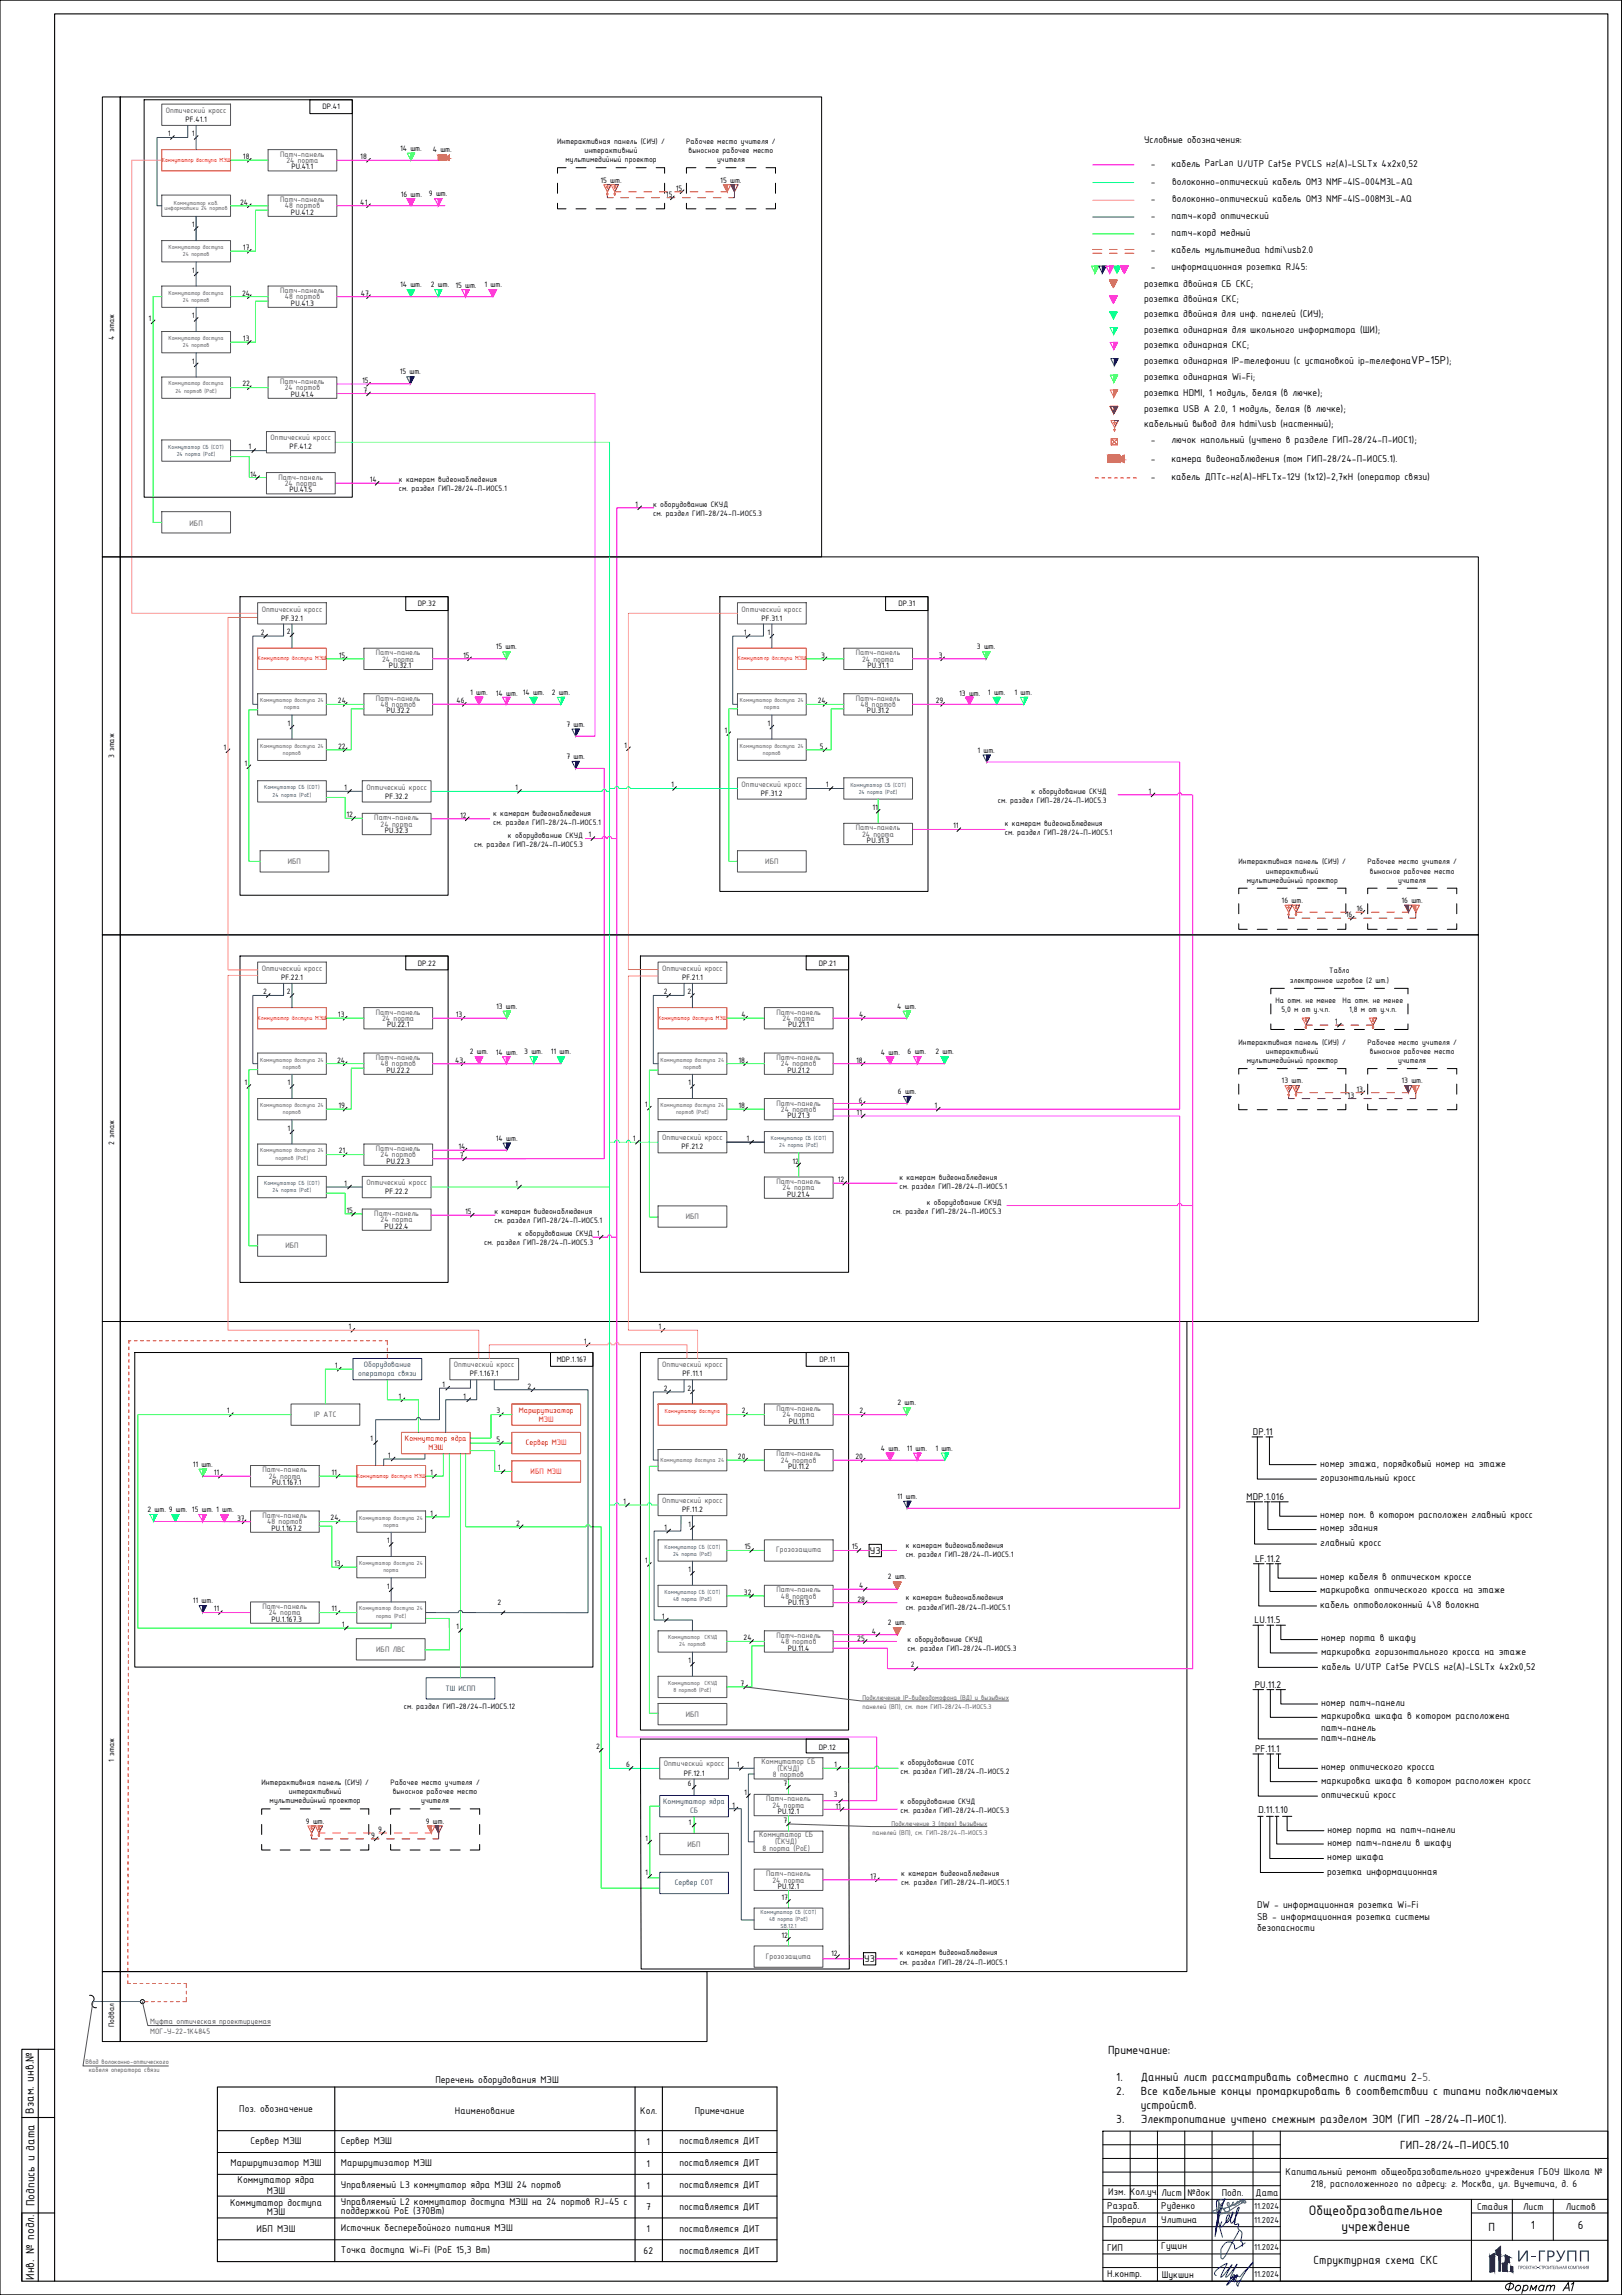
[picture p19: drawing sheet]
<svg xmlns="http://www.w3.org/2000/svg" width="594mm" height="841mm" viewBox="0 0 594 841" stroke-linecap="round" stroke-linejoin="round" font-family="sans-serif">
<defs><g id="words">
<text font-size="7.5" x="550.3" y="841.7">Формат А1</text>
<text font-size="5.6" fill="#193153" x="563.1" y="828.7">ГРУПП</text>
<g font-size="5.4">
<text x="479.3" y="811.8">Общеобразовательное</text>
<text x="491.3" y="817.6">учреждение</text>
</g>
<g font-size="4.7">
<text x="405.8" y="752.7">Примечание:</text>
<text x="408.9" y="762.7">1.</text>
<text x="408.9" y="767.7">2.</text>
<text x="417.9" y="762.7">Данный лист рассматривать совместно с листами 2-5.</text>
<text x="417.9" y="767.7">Все кабельные концы промаркировать в соответствии с типами подключаемых</text>
<text x="417.9" y="772.7">устройств.</text>
<text x="12.4" y="774.6" transform="rotate(-90 12.4 774.6)">Взам. инв.№</text>
<text x="408.9" y="778">3.</text>
<text x="417.9" y="778">Электропитание учтено смежным разделом ЭОМ (ГИП -28/24-П-ИОС1).</text>
<text x="512.8" y="787.7">ГИП-28/24-П-ИОС5.10</text>
<text x="12.7" y="808.5" transform="rotate(-90 12.7 808.5)">Подпись и дата</text>
<text x="545.2" y="817.5">П</text>
<text x="560.7" y="817">1</text>
<text x="577.8" y="817">6</text>
<text x="481.1" y="829.5">Структурная схема СКС</text>
<text x="12.5" y="835.5" transform="rotate(-90 12.5 835.5)">Инв. № подл.</text>
</g>
<text font-size="4.5" x="516.9" y="133.4">VP-15P</text>
<g font-size="3.9">
<text x="419" y="52.6">Условные обозначения:</text>
<text x="421.5" y="61.1">-</text>
<text x="429" y="61.1">кабель ParLan U/UTP Cat5e PVCLS нг(А)-LSLTx 4х2x0,52</text>
<text x="421.5" y="67.6">-</text>
<text x="429.3" y="67.6">волоконно-оптический кабель OM3 NMF-4IS-004M3L-AQ</text>
<text x="421.5" y="73.9">-</text>
<text x="429.3" y="73.9">волоконно-оптический кабель OM3 NMF-4IS-008M3L-AQ</text>
<text x="421.5" y="80.1">-</text>
<text x="429" y="80.1">патч-корд оптический</text>
<text x="421.5" y="86.3">-</text>
<text x="429" y="86.3">патч-корд медный</text>
<text x="421.5" y="92.6">-</text>
<text x="429" y="92.6">кабель мультимедиа hdmi\usb2.0</text>
<text x="421.5" y="98.9">-</text>
<text x="429" y="98.9">информационная розетка RJ45:</text>
<text x="419" y="105.1">розетка двойная СБ СКС;</text>
<text x="419" y="110.5">розетка двойная СКС;</text>
<text x="419" y="116.2">розетка двойная для инф. панелей (СИУ);</text>
<text x="419" y="122">розетка одинарная для школьного информатора (ШИ);</text>
<text x="419" y="127.6">розетка одинарная СКС;</text>
<text x="419" y="133.4">розетка одинарная IP-телефонии (с установкой ip-телефона</text>
<text x="529.7" y="133.4">);</text>
<text x="419" y="139.3">розетка одинарная Wi-Fi;</text>
<text x="419" y="145">розетка HDMI, 1 модуль, белая (в лючке);</text>
<text x="419" y="150.8">розетка USB A 2.0, 1 модуль, белая (в лючке);</text>
<text x="419" y="156.6">кабельный вывод для hdmi\usb (настенный);</text>
<text x="421.5" y="162.4">-</text>
<text x="429" y="162.4">лючок напольный (учтено в разделе ГИП-28/24-П-ИОС1);</text>
<text x="421.5" y="169.2">-</text>
<text x="429" y="169.2">камера видеонаблюдения (том ГИП-28/24-П-ИОС5.1).</text>
<text x="421.5" y="175.9">-</text>
<text x="429" y="175.9">кабель ДПТс-нг(А)-HFLTx-12У (1х12)-2,7кН (оператор связи)</text>
<text x="458.9" y="525.8">DP.11</text>
<text x="483.5" y="537.4">номер этажа, порядковый номер на этаже</text>
<text x="483.5" y="542.8">горизонтальный кросс</text>
<text x="456.6" y="549.5">MDP.1.016</text>
<text x="483.5" y="556.3">номер пом. в котором расположен главный кросс</text>
<text x="483.5" y="561.2">номер здания</text>
<text x="318.6" y="569.5">УЗ</text>
<text x="483.5" y="566.6">главный кросс</text>
<text x="459.7" y="572.4">LF.11.2</text>
<text x="483.5" y="579">номер кабеля в оптическом кроссе</text>
<text x="483.5" y="583.9">маркировка оптического кросса на этаже</text>
<text x="483.5" y="589.2">кабель оптоволоконный 4\8 волокна</text>
<text x="459.5" y="594.8">LU.11.5</text>
<text x="483.8" y="601.5">номер порта в шкафу</text>
<text x="483.8" y="606.4">маркировка горизонтального кросса на этаже</text>
<text x="484.1" y="612">кабель U/UTP Cat5e PVCLS нг(А)-LSLTx 4х2x0,52</text>
<text x="459.6" y="618.4">PU.11.2</text>
<text x="483.8" y="625.1">номер патч-панели</text>
<text x="483.8" y="630.1">маркировка шкафа в котором расположена</text>
<text x="483.8" y="634.2">патч-панель</text>
<text x="459.7" y="641.9">PF.11.1</text>
<text x="483.8" y="638">патч-панель</text>
<text x="483.8" y="648.7">номер оптического кросса</text>
<text x="483.8" y="653.6">маркировка шкафа в котором расположен кросс</text>
<text x="483.8" y="658.9">оптический кросс</text>
<text x="460.9" y="664.4">D.11.1.10</text>
<text x="486.2" y="671.5">номер порта на патч-панели</text>
<text x="486.2" y="676.5">номер патч-панели в шкафу</text>
<text x="486.1" y="681.8">номер шкафа</text>
<text x="486.1" y="686.9">розетка информационная</text>
<text x="460.4" y="699.3">DW - информационная розетка Wi-Fi</text>
<text x="460.4" y="703.5">SB - информационная розетка системы</text>
<text x="460.4" y="707.7">безопасности</text>
<text x="316.6" y="719.1">УЗ</text>
<text x="159.4" y="763.2">Перечень оборудования МЭШ</text>
<text x="87.6" y="774.1">Поз. обозначение</text>
<text x="166.6" y="774.5">Наименование</text>
<text x="234.5" y="774.5">Кол.</text>
<text x="254.5" y="774.7">Примечание</text>
<text x="91.8" y="785.7">Сервер МЭШ</text>
<text x="124.9" y="785.7">Сервер МЭШ</text>
<text x="248.9" y="785.9">поставляется ДИТ</text>
<text x="236.8" y="786.1">1</text>
<text x="84.5" y="793.7">Маршрутизатор МЭШ</text>
<text x="124.9" y="793.7">Маршрутизатор МЭШ</text>
<text x="236.8" y="794.1">1</text>
<text x="248.9" y="793.9">поставляется ДИТ</text>
<text x="470.9" y="797.2">Капитальный ремонт общеобразовательного учреждения ГБОУ Школа №</text>
<text x="87" y="800">Коммутатор ядра</text>
<text x="124.9" y="801.7">Управляемый L3 коммутатор ядра МЭШ 24 портов</text>
<text x="236.8" y="802.1">1</text>
<text x="248.9" y="801.9">поставляется ДИТ</text>
<text x="480.1" y="801.4">218, расположенного по адресу: г. Москва, ул. Вучетича, д. 6</text>
<text x="84.3" y="808.4">Коммутатор доступа</text>
<text x="97.7" y="804.1">МЭШ</text>
<text x="124.9" y="807.9">Управляемый L2 коммутатор доступа МЭШ на 24 портов RJ-45 c</text>
<text x="248.9" y="809.9">поставляется ДИТ</text>
<text x="405.5" y="809.7">Разраб.</text>
<text x="405.9" y="804.3">Изм. Кол.уч.</text>
<text x="425.3" y="809.7">Руденко</text>
<text x="425.4" y="804.8">Лист</text>
<text x="435" y="804.8">№док</text>
<text x="447.5" y="804.8">Подп.</text>
<text x="459.9" y="804.6">Дата</text>
<text x="541" y="809.9">Стадия</text>
<text x="557.9" y="809.9">Лист</text>
<text x="573.5" y="809.9">Листов</text>
<text x="97.7" y="811.7">МЭШ</text>
<text x="124.9" y="811.5">поддержкой PoE (370Вт)</text>
<text x="236.6" y="810">7</text>
<text x="405.5" y="814.7">Проверил</text>
<text x="425.3" y="814.7">Улитина</text>
<text x="94" y="818">ИБП МЭШ</text>
<text x="124.9" y="817.7">Источник бесперебойного питания МЭШ</text>
<text x="236.8" y="818">1</text>
<text x="248.9" y="817.8">поставляется ДИТ</text>
<text x="124.9" y="825.8">Точка доступа Wi-Fi (PoE 15,3 Вт)</text>
<text x="235.7" y="826">62</text>
<text x="248.9" y="825.8">поставляется ДИТ</text>
<text x="405.5" y="824.8">ГИП</text>
<text x="425.3" y="824.3">Гущин</text>
<text x="405.5" y="834.5">Н.контр.</text>
</g>
<text font-size="3.5" x="425.5" y="834.7">Шукшин</text>
<g font-size="3.4">
<text x="459.3" y="809.6">11.2024</text>
<text x="459.3" y="814.6">11.2024</text>
<text x="459.3" y="824.6">11.2024</text>
<text x="459.3" y="834.6">11.2024</text>
</g>
<g font-size="3.1" fill="#545454">
<text x="60.7" y="41.4">Оптический кросс</text>
<text x="102.6" y="57.4">Патч-панель</text>
<text x="104.9" y="59.7">24 порта</text>
<text x="102.6" y="74.1">Патч-панель</text>
<text x="104.3" y="76.4">48 портов</text>
<text x="102.6" y="107.4">Патч-панель</text>
<text x="104.3" y="109.7">48 портов</text>
<text x="102.6" y="140.7">Патч-панель</text>
<text x="104.3" y="143.1">24 портов</text>
<text x="99.1" y="161.4">Оптический кросс</text>
<text x="102" y="175.8">Патч-панель</text>
<text x="104.3" y="178.1">24 порта</text>
<text x="69.4" y="192.7">ИБП</text>
<text x="95.8" y="224.1">Оптический кросс</text>
<text x="271.6" y="224.1">Оптический кросс</text>
<text x="137.7" y="240.1">Патч-панель</text>
<text x="140" y="242.5">24 порта</text>
<text x="313.4" y="240.1">Патч-панель</text>
<text x="315.7" y="242.5">24 порта</text>
<text x="137.7" y="256.8">Патч-панель</text>
<text x="313.4" y="256.8">Патч-панель</text>
<text x="139.4" y="259.1">48 портов</text>
<text x="315.1" y="259.1">48 портов</text>
<text x="134.2" y="289.3">Оптический кросс</text>
<text x="271.6" y="288.3">Оптический кросс</text>
<text x="137.1" y="300.6">Патч-панель</text>
<text x="139.4" y="303">24 порта</text>
<text x="313.4" y="304.3">Патч-панель</text>
<text x="315.7" y="306.6">24 порта</text>
<text x="105.5" y="316.7">ИБП</text>
<text x="280.3" y="316.6">ИБП</text>
<text x="95.8" y="355.8">Оптический кросс</text>
<text x="242.5" y="355.8">Оптический кросс</text>
<text x="137.7" y="371.8">Патч-панель</text>
<text x="284.4" y="371.8">Патч-панель</text>
<text x="140" y="374.1">24 порта</text>
<text x="286.7" y="374.1">24 порта</text>
<text x="137.7" y="388.5">Патч-панель</text>
<text x="284.4" y="388.5">Патч-панель</text>
<text x="139.4" y="390.8">48 портов</text>
<text x="286" y="390.8">24 портов</text>
<text x="284.4" y="405.1">Патч-панель</text>
<text x="286" y="407.5">24 портов</text>
<text x="242.5" y="417.9">Оптический кросс</text>
<text x="137.7" y="421.8">Патч-панель</text>
<text x="139.4" y="424.1">24 портов</text>
<text x="134.2" y="434.3">Оптический кросс</text>
<text x="284.4" y="433.9">Патч-панель</text>
<text x="286.7" y="436.2">24 порта</text>
<text x="137.1" y="445.6">Патч-панель</text>
<text x="139.4" y="448">24 порта</text>
<text x="251.2" y="446.8">ИБП</text>
<text x="104.5" y="457.5">ИБП</text>
<text x="166.3" y="501.1">Оптический кросс</text>
<text x="242.5" y="501.1">Оптический кросс</text>
<text x="115.1" y="519.4">IP ATC</text>
<text x="284.4" y="517.1">Патч-панель</text>
<text x="286.7" y="519.4">24 порта</text>
<text x="284.4" y="533.7">Патч-панель</text>
<text x="96.1" y="539.6">Патч-панель</text>
<text x="286" y="536.1">24 портов</text>
<text x="98.4" y="542">24 порта</text>
<text x="242.5" y="550.8">Оптический кросс</text>
<text x="96.1" y="556.3">Патч-панель</text>
<text x="97.9" y="558.6">48 портов</text>
<text x="284.2" y="568.9">Грозозащита</text>
<text x="284.4" y="583.5">Патч-панель</text>
<text x="286" y="585.9">48 портов</text>
<text x="96.1" y="589.6">Патч-панель</text>
<text x="98.4" y="592">24 порта</text>
<text x="137.8" y="605.4">ИБП ЛВС</text>
<text x="284.4" y="600.2">Патч-панель</text>
<text x="286" y="602.5">48 портов</text>
<text x="251.2" y="629.2">ИБП</text>
<text x="243.1" y="647.3">Оптический кросс</text>
<text x="278.9" y="646.3">Коммутатор СБ</text>
<text x="283.1" y="651.1">8 портов</text>
<text x="284.8" y="648.9">(СКУД)</text>
<text x="280.6" y="660.1">Патч-панель</text>
<text x="282.9" y="662.5">24 порта</text>
<text x="251.8" y="676.7">ИБП</text>
<text x="278" y="673.1">Коммутатор СБ</text>
<text x="284" y="675.7">(СКУД)</text>
<text x="279.3" y="678.1">8 порта (PoE)</text>
<text x="280.6" y="687.5">Патч-панель</text>
<text x="282.9" y="689.9">24 порта</text>
<text x="280.5" y="717.7">Грозозащита</text>
<text x="55.1" y="741.9">Муфта оптическая проектируемая</text>
<text x="55.1" y="745.2">МОГ-У-22-1К4845</text>
</g>
<g font-size="3.1">
<text x="118.1" y="40.1">DP.41</text>
<text x="67.9" y="44.7">PF.41.1</text>
<text x="61.5" y="50">1</text>
<text x="70.2" y="50">1</text>
<text x="204.1" y="52.8">Интерактивная панель (СИУ) /</text>
<text x="251.3" y="52.8">Рабочее место учителя /</text>
<text x="89" y="58.3">18</text>
<text x="132" y="58.3">18</text>
<text x="146.5" y="55.2">14 шт.</text>
<text x="158.5" y="55.6">4 шт.</text>
<text x="207.1" y="59.4">мультимедийный проектор</text>
<text x="214.1" y="56.1">интерактивный</text>
<text x="252.2" y="56.1">выносное рабочее место</text>
<text x="262.6" y="59.4">учителя</text>
<text x="106.8" y="62.1">PU.41.1</text>
<text x="157.1" y="71.9">9 шт.</text>
<text x="219.9" y="66.9">15 шт.</text>
<text x="247.5" y="69.9">15</text>
<text x="263.8" y="66.9">15 шт.</text>
<text x="88" y="75">24</text>
<text x="132" y="75">41</text>
<text x="146.8" y="72.2">16 шт.</text>
<text x="243.9" y="72.1">15</text>
<text x="70.2" y="83.3">1</text>
<text x="106.6" y="78.7">PU.41.2</text>
<text x="89" y="91.6">17</text>
<text x="70.2" y="100">1</text>
<text x="146.5" y="105.2">14 шт.</text>
<text x="157.8" y="105.3">2 шт.</text>
<text x="166.8" y="105.5">15 шт.</text>
<text x="177.5" y="105.2">1 шт.</text>
<text x="88.7" y="108.3">24</text>
<text x="106.6" y="112.1">PU.41.3</text>
<text x="132.1" y="108.3">47</text>
<text x="54.4" y="117.5">1</text>
<text x="70.2" y="116.6">1</text>
<text x="41.8" y="124.5" transform="rotate(-90 41.8 124.5)">4 этаж</text>
<text x="89" y="125">13</text>
<text x="70.2" y="133.3">1</text>
<text x="146.4" y="137.1">15 шт.</text>
<text x="88.8" y="141.6">22</text>
<text x="132.7" y="140.4">15</text>
<text x="133.1" y="143.9">7</text>
<text x="106.5" y="145.4">PU.41.4</text>
<text x="91" y="164.7">1</text>
<text x="106.1" y="164.7">PF.41.2</text>
<text x="91.7" y="174.6">14</text>
<text x="135.4" y="176.7">14</text>
<text x="146.1" y="176.6">к камерам видеонаблюдения</text>
<text x="146.1" y="180">см. раздел ГИП-28/24-П-ИОС5.1</text>
<text x="106" y="180.4">PU.41.5</text>
<text x="232.7" y="185.7">1</text>
<text x="239.2" y="185.7">к оборудованию СКУД</text>
<text x="239.2" y="189.1">см. раздел ГИП-28/24-П-ИОС5.3</text>
<text x="102.9" y="227.4">PF.32.1</text>
<text x="153.1" y="222.2">DP.32</text>
<text x="278.9" y="227.4">PF.31.1</text>
<text x="329" y="222.2">DP.31</text>
<text x="95.5" y="232.7">2</text>
<text x="105.1" y="232.2">2</text>
<text x="272.4" y="232.7">1</text>
<text x="281.1" y="232.7">1</text>
<text x="181.5" y="238">15 шт.</text>
<text x="357.8" y="238">3 шт.</text>
<text x="124.1" y="241">15</text>
<text x="142.5" y="244.8">PU.32.1</text>
<text x="169.6" y="241">15</text>
<text x="300.8" y="241">3</text>
<text x="317.7" y="244.8">PU.31.1</text>
<text x="343.9" y="241">3</text>
<text x="123.8" y="257.7">24</text>
<text x="167.2" y="257.7">46</text>
<text x="172.3" y="254.7">1 шт.</text>
<text x="181.6" y="254.9">14 шт. 14 шт.</text>
<text x="202.1" y="254.6">2 шт.</text>
<text x="299.5" y="257.7">24</text>
<text x="342.7" y="257.7">29</text>
<text x="351.3" y="254.9">13 шт.</text>
<text x="361.9" y="254.6">1 шт.</text>
<text x="371.6" y="254.6">1 шт.</text>
<text x="141.6" y="261.4">PU.32.2</text>
<text x="317.5" y="261.4">PU.31.2</text>
<text x="105.3" y="266">1</text>
<text x="207.4" y="266.3">7 шт.</text>
<text x="265.3" y="268.4">1</text>
<text x="281.1" y="266">1</text>
<text x="81.9" y="274.7">1</text>
<text x="123.8" y="274.3">22</text>
<text x="228.6" y="274">1</text>
<text x="300.3" y="274.3">5</text>
<text x="358" y="275.8">1 шт.</text>
<text x="41.8" y="277.9" transform="rotate(-90 41.8 277.9)">3 этаж</text>
<text x="89.5" y="280.6">1</text>
<text x="207.4" y="278.1">7 шт.</text>
<text x="126.1" y="289.6">1</text>
<text x="141.1" y="292.7">PF.32.2</text>
<text x="188.7" y="289.6">1</text>
<text x="245.8" y="288.5">1</text>
<text x="278.7" y="291.6">PF.31.2</text>
<text x="302.5" y="288.5">1</text>
<text x="377.8" y="290.9">к оборудованию СКУД</text>
<text x="420.7" y="290.9">1</text>
<text x="126.9" y="299.5">12</text>
<text x="168.5" y="299.6">12</text>
<text x="180.6" y="299.2">к камерам видеонаблюдения</text>
<text x="319.5" y="296.8">11</text>
<text x="365.4" y="294.3">см. раздел ГИП-28/24-П-ИОС5.3</text>
<text x="141" y="305.3">PU.32.3</text>
<text x="180.6" y="302.5">см. раздел ГИП-28/24-П-ИОС5.1</text>
<text x="349.1" y="303.6">11</text>
<text x="368" y="302.6">к камерам видеонаблюдения</text>
<text x="368" y="305.9">см. раздел ГИП-28/24-П-ИОС5.1</text>
<text x="173.7" y="310.3">см. раздел ГИП-28/24-П-ИОС5.3</text>
<text x="186.1" y="306.9">к оборудованию СКУД 1</text>
<text x="317.5" y="309">PU.31.3</text>
<text x="453.6" y="316.8">Интерактивная панель (СИУ) /</text>
<text x="500.8" y="316.8">Рабочее место учителя /</text>
<text x="456.6" y="323.5">мультимедийный проектор</text>
<text x="463.6" y="320.1">интерактивный</text>
<text x="501.7" y="320.1">выносное рабочее место</text>
<text x="512.1" y="323.5">учителя</text>
<text x="469.4" y="330.9">16 шт.</text>
<text x="496.9" y="333.9">16</text>
<text x="513.3" y="330.9">16 шт.</text>
<text x="492.9" y="336">16</text>
<text x="153.1" y="353.9">DP.22</text>
<text x="300" y="353.9">DP.21</text>
<text x="102.9" y="359.1">PF.22.1</text>
<text x="249.8" y="359.1">PF.21.1</text>
<text x="486.9" y="356.6">Табло</text>
<text x="96.4" y="364.4">2</text>
<text x="105.1" y="364.4">2</text>
<text x="243.1" y="364.4">2</text>
<text x="251.8" y="364.4">2</text>
<text x="472.4" y="360.2">электронное игровое (2 шт.)</text>
<text x="181.7" y="369.6">13 шт.</text>
<text x="328.6" y="369.6">4 шт.</text>
<text x="467.2" y="367.4">На отм. не менее</text>
<text x="469.3" y="370.8">5,0 м от у.ч.п.</text>
<text x="491.8" y="367.4">На отм. не менее</text>
<text x="494.1" y="370.8">1,8 м от у.ч.п.</text>
<text x="123.8" y="372.7">13</text>
<text x="141.8" y="376.5">PU.22.1</text>
<text x="167" y="372.7">13</text>
<text x="271.6" y="372.7">4</text>
<text x="288.6" y="376.5">PU.21.1</text>
<text x="314.7" y="372.7">4</text>
<text x="488.9" y="375.2">1</text>
<text x="453.6" y="382.9">Интерактивная панель (СИУ) /</text>
<text x="500.8" y="382.9">Рабочее место учителя /</text>
<text x="123.5" y="389.4">24</text>
<text x="166.7" y="389.4">43</text>
<text x="172" y="386.3">2 шт.</text>
<text x="181.6" y="386.6">14 шт.</text>
<text x="192" y="386.3">3 шт.</text>
<text x="201.7" y="386.3">11 шт.</text>
<text x="270.5" y="389.4">18</text>
<text x="313.5" y="389.4">18</text>
<text x="322.6" y="386.6">4 шт.</text>
<text x="332.4" y="386.3">6 шт.</text>
<text x="342.6" y="386.3">2 шт.</text>
<text x="456.6" y="389.6">мультимедийный проектор</text>
<text x="463.6" y="386.2">интерактивный</text>
<text x="501.7" y="386.2">выносное рабочее место</text>
<text x="512.1" y="389.6">учителя</text>
<text x="141.6" y="393.1">PU.22.2</text>
<text x="288.5" y="393.1">PU.21.2</text>
<text x="89.5" y="397.7">1</text>
<text x="105.3" y="397.7">1</text>
<text x="252" y="397.7">1</text>
<text x="328.9" y="400.9">6 шт.</text>
<text x="469.4" y="397">13 шт.</text>
<text x="496.9" y="400.1">13</text>
<text x="513.3" y="397">13 шт.</text>
<text x="124" y="406">19</text>
<text x="236.2" y="405.6">1</text>
<text x="270.5" y="406">18</text>
<text x="314.6" y="404.1">6</text>
<text x="342.3" y="406">1</text>
<text x="493.6" y="402.2">13</text>
<text x="288.5" y="409.8">PU.21.3</text>
<text x="313.8" y="408.7">11</text>
<text x="41.8" y="419.6" transform="rotate(-90 41.8 419.6)">2 этаж</text>
<text x="105.3" y="414.4">1</text>
<text x="181.6" y="418">14 шт.</text>
<text x="231.8" y="418.1">1</text>
<text x="273.4" y="418.1">1</text>
<text x="124.1" y="422.7">21</text>
<text x="167.9" y="421">14</text>
<text x="168.4" y="424.2">7</text>
<text x="249.6" y="421.2">PF.21.2</text>
<text x="141.6" y="426.5">PU.22.3</text>
<text x="290.2" y="426.5">12</text>
<text x="126.1" y="434.6">1</text>
<text x="141.1" y="437.7">PF.22.2</text>
<text x="188.7" y="434.6">1</text>
<text x="306.9" y="433.1">12</text>
<text x="329.4" y="432.5">к камерам видеонаблюдения</text>
<text x="329.4" y="435.9">см. раздел ГИП-28/24-П-ИОС5.1</text>
<text x="288.4" y="438.6">PU.21.4</text>
<text x="339.4" y="441.4">к оборудованию СКУД</text>
<text x="126.9" y="444.5">15</text>
<text x="170.4" y="444.9">15</text>
<text x="181.1" y="444.9">к камерам видеонаблюдения</text>
<text x="181.1" y="448.3">см. раздел ГИП-28/24-П-ИОС5.1</text>
<text x="327" y="444.8">см. раздел ГИП-28/24-П-ИОС5.3</text>
<text x="140.9" y="450.3">PU.22.4</text>
<text x="189.8" y="453">к оборудованию СКУД 1</text>
<text x="177.4" y="456.4">см. раздел ГИП-28/24-П-ИОС5.3</text>
<text x="127.6" y="487.1">1</text>
<text x="241.2" y="487.1">1</text>
<text x="213.8" y="492.4">1</text>
<text x="122.6" y="501.3">1</text>
<text x="203.9" y="499.2">MDP.1.167</text>
<text x="300.1" y="499.2">DP.11</text>
<text x="162" y="508.3">1</text>
<text x="172.1" y="504.4">PF.1.167.1</text>
<text x="193.2" y="508.9">2</text>
<text x="243.1" y="509.7">2</text>
<text x="250" y="504.4">PF.11.1</text>
<text x="251.8" y="509.7">2</text>
<text x="146" y="512.5">1</text>
<text x="169.7" y="512.5">1</text>
<text x="328.7" y="514.9">2 шт.</text>
<text x="83.1" y="518">1</text>
<text x="181.8" y="518">3</text>
<text x="271.7" y="518">2</text>
<text x="288.9" y="521.7">PU.11.1</text>
<text x="314.8" y="518">2</text>
<text x="135.6" y="528.2">1</text>
<text x="181.8" y="528.4">5</text>
<text x="322.6" y="531.9">4 шт.</text>
<text x="332.1" y="531.6">11 шт.</text>
<text x="342.6" y="531.6">1 шт.</text>
<text x="70.6" y="537.5">11 шт.</text>
<text x="142" y="534.3">1</text>
<text x="182.3" y="538.9">1</text>
<text x="270.3" y="534.7">20</text>
<text x="288.6" y="538.4">PU.11.2</text>
<text x="313.3" y="534.7">20</text>
<text x="78.3" y="540.5">11</text>
<text x="99.7" y="544.3">PU.1.167.1</text>
<text x="121.4" y="540.5">11</text>
<text x="157.5" y="540.5">1</text>
<text x="228.2" y="551.1">1</text>
<text x="328.6" y="549.2">11 шт.</text>
<text x="54" y="554">2 шт. 9 шт. 15 шт. 1 шт.</text>
<text x="86.9" y="557.3">37</text>
<text x="121.1" y="557.2">24</text>
<text x="157.5" y="555.4">1</text>
<text x="249.8" y="554.2">PF.11.2</text>
<text x="99.4" y="560.9">PU.1.167.2</text>
<text x="189.1" y="559.1">2</text>
<text x="243.3" y="560.6">1</text>
<text x="252" y="559.4">1</text>
<text x="141.6" y="565.5">1</text>
<text x="272.7" y="567.8">15</text>
<text x="312" y="567.8">15</text>
<text x="331.7" y="567.4">к камерам видеонаблюдения</text>
<text x="122.4" y="573.9">13</text>
<text x="236.2" y="572.9">1</text>
<text x="331.7" y="570.7">см. раздел ГИП-28/24-П-ИОС5.1</text>
<text x="252" y="576.1">1</text>
<text x="314.6" y="582">4</text>
<text x="325.2" y="578.7">2 шт.</text>
<text x="70.6" y="587.4">11 шт.</text>
<text x="141.6" y="582.2">1</text>
<text x="272.5" y="584.4">32</text>
<text x="314" y="586.9">28</text>
<text x="331.7" y="586.5">к камерам видеонаблюдения</text>
<text x="78.3" y="590.5">11</text>
<text x="121.4" y="590.5">11</text>
<text x="182.3" y="588.2">2</text>
<text x="242.4" y="593.2">1</text>
<text x="288.6" y="588.2">PU.11.3</text>
<text x="331.7" y="589.8">см. разделГИП-28/24-П-ИОС5.1</text>
<text x="99.4" y="594.3">PU.1.167.3</text>
<text x="125.2" y="596.2">1</text>
<text x="167" y="597.1">1</text>
<text x="319.3" y="598.6">4</text>
<text x="325.2" y="595.4">2 шт.</text>
<text x="272.4" y="601.1">24</text>
<text x="288.5" y="604.9">PU.11.4</text>
<text x="314" y="601.3">25</text>
<text x="332.4" y="601.6">к оборудованию СКУД</text>
<text x="332.4" y="604.9">см. раздел ГИП-28/24-П-ИОС5.3</text>
<text x="252" y="609.4">1</text>
<text x="333.7" y="611.1">2</text>
<text x="271.2" y="617.8">7</text>
<text x="147.9" y="626.2">см. раздел ГИП-28/24-П-ИОС5.12</text>
<text x="218.4" y="641">2</text>
<text x="300" y="641.4">DP.12</text>
<text x="41.8" y="645.7" transform="rotate(-90 41.8 645.7)">1 этаж</text>
<text x="229.3" y="647.6">6</text>
<text x="269.9" y="647.6">1</text>
<text x="305.5" y="647.7">1</text>
<text x="329.9" y="646.9">к оборудованию СОТС</text>
<text x="250.4" y="650.7">PF.12.1</text>
<text x="329.9" y="650.3">см. раздел ГИП-28/24-П-ИОС5.2</text>
<text x="95.8" y="654.2">Интерактивная панель (СИУ) /</text>
<text x="105.7" y="657.5">интерактивный</text>
<text x="143" y="654.2">Рабочее место учителя /</text>
<text x="143.9" y="657.5">выносное рабочее место</text>
<text x="252" y="654.5">6</text>
<text x="272.5" y="657.6">1</text>
<text x="287" y="654.5">7</text>
<text x="305.4" y="658.7">3</text>
<text x="98.8" y="660.9">мультимедийный проектор</text>
<text x="154.3" y="660.9">учителя</text>
<text x="268.1" y="662.5">1</text>
<text x="284.9" y="664.8">PU.12.1</text>
<text x="306" y="662.8">11</text>
<text x="329.8" y="661">к оборудованию СКУД</text>
<text x="329.8" y="664.4">см. раздел ГИП-28/24-П-ИОС5.3</text>
<text x="112.1" y="668.3">9 шт.</text>
<text x="138.5" y="671.3">9</text>
<text x="156" y="668.3">9 шт.</text>
<text x="252.2" y="668.7">1</text>
<text x="287" y="668">7</text>
<text x="136" y="673.4">9</text>
<text x="236.3" y="674.6">1</text>
<text x="236.3" y="687.1">1</text>
<text x="318.7" y="688.4">17</text>
<text x="330.1" y="687.4">к камерам видеонаблюдения</text>
<text x="284.9" y="692.2">PU.12.1</text>
<text x="330.1" y="690.8">см. раздел ГИП-28/24-П-ИОС5.1</text>
<text x="286.2" y="696.3">17</text>
<text x="286.2" y="710.2">12</text>
<text x="304.5" y="716.7">12</text>
<text x="329.5" y="716.6">к камерам видеонаблюдения</text>
<text x="329.5" y="719.9">см. раздел ГИП-28/24-П-ИОС5.1</text>
<text x="41.8" y="742.9" transform="rotate(-90 41.8 742.9)">Подвал</text>
</g>
<g font-size="3.1" fill="#00f">
<text x="133.3" y="500.8">Оборудование</text>
<text x="131.2" y="504.1">оператора связи</text>
<text x="163.2" y="619.6">ТШ ИСПП</text>
<text x="242.9" y="661.2">Коммутатор ядра</text>
<text x="252.7" y="664.5">СБ</text>
<text x="247.1" y="690.7">Сервер СОТ</text>
</g>
<g font-size="3.1" fill="#f00">
<text x="190" y="517.7">Маршрутизатор</text>
<text x="197.4" y="521.1">МЭШ</text>
<text x="148.3" y="528.2">Коммутатор ядра</text>
<text x="156.9" y="531.5">МЭШ</text>
<text x="192.6" y="529.5">Сервер МЭШ</text>
<text x="194.4" y="540.2">ИБП МЭШ</text>
</g>
<g font-size="2.7" fill="#545454">
<text x="315.9" y="623.2">Подключение IP-видеодомофона (ВД) и вызывных</text>
<text x="315.9" y="626.2">панелей (ВП), см. том ГИП-28/24-П-ИОС5.3</text>
<text x="326.5" y="669.2">Подключение 3 (трех) вызывных</text>
<text x="319.6" y="672.3">панелей (ВП), см. ГИП-28/24-П-ИОС5.3</text>
</g>
<g font-size="2.6" fill="#545454">
<text x="31.3" y="756.3">Ввод волоконно-оптического</text>
<text x="32.5" y="759.1">кабеля оператора связи</text>
</g>
<g font-size="2.3" fill="#f00">
<text x="59.2" y="59.3">Коммутатор доступа МЭШ</text>
<text x="94.3" y="242">Коммутатор доступа МЭШ</text>
<text x="270.1" y="242">Коммутатор доступа МЭШ</text>
<text x="94.3" y="373.7">Коммутатор доступа МЭШ</text>
<text x="241" y="373.7">Коммутатор доступа МЭШ</text>
<text x="243.5" y="517.9">Коммутатор доступа</text>
<text x="130.7" y="541.5">Коммутатор доступа МЭШ</text>
</g>
<g font-size="2.3" fill="#545454">
<text x="60.3" y="76.9">информатики 24 портов</text>
<text x="63.7" y="75.1">Коммутатор каб.</text>
<text x="61.7" y="91.3">Коммутатор доступа</text>
<text x="67" y="93.8">24 портов</text>
<text x="61.7" y="108">Коммутатор доступа</text>
<text x="67" y="110.5">24 портов</text>
<text x="61.7" y="124.7">Коммутатор доступа</text>
<text x="67" y="127.2">24 портов</text>
<text x="61.7" y="141.3">Коммутатор доступа</text>
<text x="64.3" y="143.9">24 портов (PoE)</text>
<text x="95.2" y="257.4">Коммутатор доступа 24</text>
<text x="271" y="257.4">Коммутатор доступа 24</text>
<text x="104.1" y="259.9">порта</text>
<text x="279.9" y="259.9">порта</text>
<text x="95.2" y="274.1">Коммутатор доступа 24</text>
<text x="271" y="274.1">Коммутатор доступа 24</text>
<text x="103.6" y="276.5">портов</text>
<text x="279.4" y="276.5">портов</text>
<text x="95.2" y="389.1">Коммутатор доступа 24</text>
<text x="241.9" y="389.1">Коммутатор доступа 24</text>
<text x="103.6" y="391.6">портов</text>
<text x="250.3" y="391.6">портов</text>
<text x="95.2" y="405.8">Коммутатор доступа 24</text>
<text x="241.9" y="405.7">Коммутатор доступа 24</text>
<text x="103.6" y="408.2">портов</text>
<text x="247.6" y="408.3">портов (PoE)</text>
<text x="95.2" y="422.3">Коммутатор доступа 24</text>
<text x="100.9" y="425">портов (PoE)</text>
<text x="241.9" y="535.6">Коммутатор доступа 24</text>
<text x="131.6" y="556.9">Коммутатор доступа 24</text>
<text x="140.4" y="559.4">порта</text>
<text x="131.6" y="573.6">Коммутатор доступа 24</text>
<text x="140.4" y="576.1">порта</text>
<text x="131.6" y="590.2">Коммутатор доступа 24</text>
<text x="137.7" y="592.8">порта (PoE)</text>
<text x="244.7" y="600.8">Коммутатор</text>
<text x="248.8" y="603.3">24 портов</text>
<text x="258" y="600.8">СКУД</text>
<text x="244.7" y="617.4">Коммутатор</text>
<text x="258" y="617.4">СКУД</text>
<text x="246.7" y="620">8 портов (PoE)</text>
</g>
<g font-size="2.3" fill="#00f">
<text x="61.6" y="164.4">Коммутатор СБ (СОТ)</text>
<text x="64.7" y="167.1">24 порта (PoE)</text>
<text x="96.8" y="289.3">Коммутатор СБ (СОТ)</text>
<text x="99.8" y="291.9">24 порта (PoE)</text>
<text x="311.4" y="288.2">Коммутатор СБ (СОТ)</text>
<text x="314.5" y="290.9">24 порта (PoE)</text>
<text x="282.4" y="417.8">Коммутатор СБ (СОТ)</text>
<text x="285.4" y="420.5">24 порта (PoE)</text>
<text x="96.8" y="434.3">Коммутатор СБ (СОТ)</text>
<text x="99.8" y="436.9">24 порта (PoE)</text>
<text x="243.4" y="567.5">Коммутатор СБ (СОТ)</text>
<text x="246.5" y="570.1">24 порта (PoE)</text>
<text x="243.4" y="584.1">Коммутатор СБ (СОТ)</text>
<text x="246.5" y="586.8">48 порта (PoE)</text>
<text x="278.6" y="701.4">Коммутатор СБ (СОТ)</text>
<text x="281.7" y="704">48 порта (PoE)</text>
<text x="285.9" y="706.5">SB.12.1</text>
</g>
</g></defs>
<path d="M20 5.1h568.9v830.9h-568.9zM14 751v85M20 751h-12v85h12M8 776h12M8 811h12" fill="none" stroke="#000" stroke-width=".4"/>
<path d="M8 811v25" fill="none" stroke="#000" stroke-width=".37"/>
<g fill="none" stroke="#000" stroke-width=".37">
<path d="M403.9 781h185v55h-185zM413.9 781v25M423.9 781v55M433.9 781v25M443.9 781v55M458.9 781v55M468.9 781v55M468.9 791h120M403.9 801h65M403.9 806h185M538.9 806v30M538.9 811h50"/>
<path d="M553.9 806v15M568.9 806v15M468.9 821h120"/>
</g>
<path d="M403.9 786h65M403.9 791h65M403.9 796h65M403.9 811h65M403.9 816h65M403.9 821h65M403.9 826h65M403.9 831h65" fill="none" stroke="#000" stroke-width=".37"/>
<path d="M445.1 819.6l.5-4.5 .8-4 2.2-5.4-2 6.5-1.4 6.4 1.3-10.8-.6-1.4-.3 .1-.1 .8 .6 5.7 1.7 6.9M447.5 814.2l-.5 1.2 .2 .7 .9-.7 1.5-1.8 .7-1.3-.2-.7-.7 .7-.2 2.1h.3l.5-.5 1.4-2.2 .1-1.1-.8 3.1 .2 .9h.4l1.3-2.2 1.2-3.5-.4 .3-.5 1-.5 3.5-.2 .4 .2 .3-.3 .4 .2 .4 1.3-.2-.1 1.7 1.3 1.2 .1 1-.5 2.4 .6 .6 .1 1.3" fill="none" stroke="#00c" stroke-width=".37"/>
<!-- layer: DIMENSION -->
<g fill="#193153">
<path d="M556 830.3h.9v1.2l-.2-1h-.5l-.2 1z"/>
<path d="M558.9 830.3h.5l-.4 .2v.4h.4l-.4 .1v.4l.5 .1h-.6z"/>
<path d="M559.6 830.3l.1 .6 .6-.6-.5 .6 .5 .6-.6-.6-.1 .6z"/>
<path d="M560.3 830.3h.7l-.3 .2v1l-.1-1z"/>
<path d="M561.1 830.3l.1 .6h.5l.2-.6v1.2l-.2-.5h-.5l-.1 .5z"/>
<path d="M563.1 831l.4 .1z"/>
<path d="M563.8 830.5l.6-.1-.6 .4 .1 .5 .5 .2-.7-.2z"/>
<path d="M564.5 830.3h.7l-.3 .2v1l-.1-1z"/>
<path d="M567.1 830.3l.2 1 .7-1v1.2l-.1-1-.8 1z"/>
<path d="M568.1 830.3h.7l-.3 .2v1l-.1-1z"/>
<path d="M568.9 830.3h.5l-.4 .2v.4h.4l-.4 .1v.4l.4 .1h-.5z"/>
<path d="M569.8 830.3h.5v1.2l-.1-1h-.3l-.1 .9-.3 .1z"/>
<path d="M571.3 830.3l.1 .6h.6l.1-.6v1.2l-.1-.5h-.6l-.1 .5z"/>
<path d="M574.3 830.3l.2 .6 .5-.6-.4 .6 .5 .6-.6-.6-.2 .6z"/>
<path d="M576.2 830.3l.5 1 .5-1v1.2l-.1-1-.4 1-.4-1-.1 1z"/>
<path d="M577.4 830.3h.8v1.2l-.1-1h-.5l-.2 1z"/>
<path d="M579.3 830.3l.1 .6h.6l.1-.6v1.2l-.1-.5h-.6l-.1 .5z"/>
<path d="M580.3 830.3l.1 1 .8-1v1.2l-.2-1-.7 1z"/>
<path d="M556 824.7h.5v3.5l2.4-3.5h.7v4h-.5v-3.4l-2.4 3.4h-.7z"/>
<path d="M560.9 826.9h1.5v.3h-1.5z"/>
<path d="M557 830.3l.7 .3-.2 .4-.3 .1v.4zM557.2 830.5v.4h.3v-.4z"/>
<path d="M557.7 831a.57 .57 0 0 1 1.1 0 .57 .57 0 0 1-1.1 0zM557.8 830.9a.45 .45 0 0 0 .9 0 .45 .45 0 0 0-.9 0z"/>
<path d="M562 831a.57 .57 0 0 1 1.1 0 .57 .57 0 0 1-1.1 0zM562.1 830.9a.46 .46 0 0 0 .9 0 .46 .46 0 0 0-.9 0z"/>
<path d="M565.3 830.3l.6 .2-.1 .4-.4 .2v.4zM565.4 830.5v.4h.3l.1-.3z"/>
<path d="M565.9 831a.6 .6 0 0 1 1.2 0 .6 .6 0 0 1-1.2 0zM566 830.9a.45 .45 0 0 0 .9 0 .45 .45 0 0 0-.9 0z"/>
<path d="M570.5 830.3l.2 .5 .5 .2-.2 .5h-.5zM570.7 831v.4h.2l.1-.4z"/>
<path d="M572.6 830.3l.5 1.2-.2-.3h-.5l-.2 .3zM572.6 830.5l-.1 .6h.3z"/>
<path d="M573.3 830.4l.5-.1v1.2l-.1-.5-.6 .5 .3-.5zM573.4 830.5l-.1 .3 .4 .1v-.4z"/>
<path d="M575 831a.57 .57 0 0 1 1.1 0 .57 .57 0 0 1-1.1 0zM575.1 830.9a.45 .45 0 0 0 .9 0 .45 .45 0 0 0-.9 0z"/>
<path d="M578.7 830.3l.5 1.2-.2-.3h-.5l-.2 .3zM578.8 830.5l-.2 .6h.4z"/>
<path d="M581.4 830.5l.6-.2v1.2l-.2-.5-.5 .5 .3-.5zM581.5 830.5v.3l.3 .1v-.4z"/>
</g>
<path d="M545.7 826.8l1.7-1v6.5l-1.7 .3zM548 824.7l1.6-1.5v9h-.6v-5.5l-1-.6zM551.4 826.3l1.3 .8v2l-.7-.4v3.7l-1.6-.2v-2.7l1-.4zM553.4 830.5l.7 .2v1.9l-.7-.2zM553.4 830.5v1.9v-1.9" fill="none" stroke="#193153" stroke-width=".37"/>
<g fill="#193153" stroke="#193153" stroke-width=".37">
<path d="M548 824.7l1.6-1.5v1.5z"/>
<path d="M546.8 826.1l.6-.3v.3z"/>
<path d="M551.4 826.3l.7 .4h-.7z"/>
<path d="M552 828.7l.7 .4z"/>
<path d="M552 828.7h.7v.4z"/>
<path d="M553.4 830.5l.7 .2z"/>
<path d="M550.4 832.2l1.6 .1z"/>
<path d="M545.7 832.4h1.1z"/>
<path d="M553.4 830.7h.7v1.7z"/>
<path d="M548 824.7l1.6 1.4v-1.4zM548 824.7l1.6 1.4h-1.6z"/>
<path d="M548 826.1l1.6 .6v-.6zM548 826.1l1.6 .6h-.6z"/>
<path d="M546.8 826.1l.6 .7v-.7zM545.7 826.8l1.1-.7 .6 .7z"/>
<path d="M551.4 826.7l1.3 .4-.6-.4zM551.4 826.7l1.3 .4h-1.3z"/>
<path d="M551.4 827.1l1.3 1.6v-1.6zM551.4 827.1l1.3 1.6h-1.3z"/>
<path d="M551.4 828.7l.6 .4v-.4zM551.4 828.7l.6 .4h-.6z"/>
<path d="M551.4 829.1l.6 .4v-.4zM550.4 829.5l1-.4 .6 .4z"/>
<path d="M550.4 829.5l1.6 2.7v-2.7zM550.4 829.5l1.6 2.7h-1.6z"/>
<path d="M549 826.7l.6 5.5v-5.5zM549 826.7l.6 5.5h-.6z"/>
<path d="M550.4 832.2l1.6 .1zM551.5 832.3l.5 .1z"/>
<path d="M545.7 826.8l1.7 5.5v-5.5zM545.7 826.8l1.7 5.5h-1.7z"/>
<path d="M553.4 830.7v1.7h.7zM553.4 832.4l.7 .2z"/>
<path d="M545.7 832.3h1.7zM545.7 832.3l1.1 .1z"/>
</g>
<path d="M445.5 833.9l-.6-.4a1.8 1.8 0 0 1 1.2-2.1l3.3-2-1.9 3.9-.3 1.2 4-4.6-.1 .3a10.6 10.6 0 0 0-2.1 4.3l1.3-1 2.8-3.8-2.4 5a.45 .45 0 0 0 .4 .3 .45 .45 0 0 0 .4-.4l.4-.3a.39 .39 0 0 0 .3-.4 .39 .39 0 0 0-.3-.4l-2.6 3.9 1.6-1.5 1.7-2.1-.8 1.8 1.3-2.1-1 2.7a1.48 1.48 0 0 1 .4-1.6 1.48 1.48 0 0 1 1.7-.3l4.7-5.2a28.1 28.1 0 0 0-5.5 8.7 1.11 1.11 0 0 1-.4-1.3 1.11 1.11 0 0 1 1.2-.7l.5-.2" fill="none" stroke="#00f" stroke-width=".37"/>
<!-- layer: stamp_text -->
<path d="M446.3 806.6l-.1 4.2M447 808l.5-.5a.76 .76 0 0 0 .6-1.2l-.2-.1a.87 .87 0 0 0-1.1-.1 .87 .87 0 0 0-.4 1l2.2 3.1M447.4 808.8l.1-.1-1.3 .4M455.8 806.9l-2.5 1.3a11.9 11.9 0 0 1-6.2 3.1l-1.5-.2a1.22 1.22 0 0 1-1.4-.7l.5-.3a21.6 21.6 0 0 0 9.5-3.6 1.16 1.16 0 0 1 1.3-.3 1.16 1.16 0 0 1 .8 1h-.1a.67 .67 0 0 1-.8-.1 .67 .67 0 0 1 0-.9l-.5 1-.7-.7a.78 .78 0 0 1-1 .8v-.7l-.1 .4a.84 .84 0 0 1-.6 1.1 .84 .84 0 0 1-1-.8l.3-.3-.3 .4a1.41 1.41 0 0 1-1.7 1.1 .64 .64 0 0 1-.4-.8 .64 .64 0 0 1 .7-.5l.1 1.5a1.11 1.11 0 0 1 0 1.5 1.11 1.11 0 0 1-1.4 .3 .76 .76 0 0 1 0-1.3" fill="none" stroke="#2929d1" stroke-width=".37"/>
<path d="M453.7 817.6l-4.9 9.1-.9 1.1-.5-.2a4.8 4.8 0 0 1 1-5.1 2.1 2.1 0 0 1 2.5-.9 2.1 2.1 0 0 1 1.3 2.4 1.72 1.72 0 0 0 1.8-.6l2-1.4" fill="none" stroke="#00f" stroke-width=".37"/>
<!-- layer: 0 -->
<path d="M79.6 764.8h205v64h-205zM122.6 764.8v64M232.6 764.8v64M242.6 764.8v64M79.6 780.8h205" fill="none" stroke="#000" stroke-width=".4"/>
<g fill="none" stroke="#000" stroke-width=".37">
<path d="M37.5 35.5h6.5v168.6h-6.5zM44 35.5h256.9v168.6h-256.9zM52.8 36.6h76.2v145.6h-76.2zM113.5 36.6h15.5v5h-15.5zM63.8 49.7l-1.3 1.4M72.5 49.7l-1.3 1.4M92 58.1l-1.4 1.3M135.6 58.1l-1.3 1.3M92 74.7l-1.4 1.4M135.6 74.7l-1.3 1.4M204.2 74.5v2h3.1M204.2 67.1v3.7"/>
<path d="M207.3 61.5h-3.1v2M211 76.5h3.6M211 61.5h3.6M218.3 76.5h3.7M218.3 61.5h3.7M225.6 76.5h3.7M225.6 61.5h3.7M233 76.5h3.6M233 61.5h3.6M240.3 61.5h3.1v2M243.4 74.5v2h-3.1M243.4 67.1v3.7"/>
<path d="M246.9 71.8l-1.3 1.4M250.5 69.6l-1.4 1.3M251.4 74.5v2h3.5M251.4 67.1v3.7M254.9 61.5h-3.5v2M258.6 76.5h3.6M258.6 61.5h3.6M265.9 76.5h3.7M265.9 61.5h3.7M273.2 76.5h3.7M273.2 61.5h3.7M280.6 61.5h3.4v2"/>
<path d="M284 74.5v2h-3.4M284 67.1v3.7M72.5 99.7l-1.3 1.4M72.5 83.1l-1.3 1.3M92 91.4l-1.4 1.3M56.7 117.3l-1.3 1.3M72.5 116.4l-1.3 1.3M92 108.1l-1.4 1.3M135.6 108.1l-1.3 1.3M72.5 133.1l-1.3 1.3M92 124.8l-1.4 1.3M92 141.4l-1.4 1.3"/>
<path d="M135.6 140.1l-1.3 1.4M135.6 143.7l-1.3 1.3M93.6 164.5l-1.3 1.3M95.1 174.4l-1.4 1.3M138.8 176.4l-1.3 1.4M234.9 185.4l-1.3 1.4M37.5 204.1h6.5v138.5h-6.5zM44 204.1h497.5v138.5h-497.5zM87.9 218.7h76.2v109.4h-76.2zM148.6 218.7h15.5v5h-15.5zM263.7 218.7h76.2v108h-76.2zM324.4 218.7h15.5v5h-15.5z"/>
<path d="M98 232.4l-1.4 1.4M107.6 232l-1.3 1.3M274.7 232.4l-1.4 1.4M283.4 232.4l-1.4 1.4M127.1 240.8l-1.4 1.3M127.1 257.4l-1.4 1.4M170.7 257.4l-1.3 1.4M172.6 240.8l-1.3 1.3M302.8 240.8l-1.3 1.3M302.8 257.4l-1.3 1.4M345.9 240.8l-1.3 1.3M345.9 257.4l-1.3 1.4"/>
<path d="M84.2 274.5l-1.4 1.3M107.6 265.8l-1.3 1.3M127.1 274.1l-1.4 1.3M230.8 273.7l-1.3 1.4M267.6 268.2l-1.3 1.3M283.4 265.8l-1.4 1.3M302.8 274.1l-1.3 1.3M91.8 280.3l-1.3 1.4M128.7 289.3l-1.3 1.4M130.2 299.3l-1.4 1.3M171.8 299.4l-1.3 1.3M190.9 289.3l-1.3 1.4"/>
<path d="M247.7 288.3l-1.3 1.3M305.1 288.3l-1.4 1.3M322.3 296.6l-1.3 1.3M423 290.6l-1.4 1.4M217.8 306.6l-1.3 1.4M351.9 303.4l-1.4 1.3M453.7 338.5v2.1h3.1M453.7 331.2v3.6M456.8 325.5h-3.1v2M460.5 325.5h3.6M467.8 325.5h3.7M475.1 325.5h3.7"/>
<path d="M482.5 325.5h3.7M489.8 325.5h3.1v2M492.9 338.5v2.1h-3.1M492.9 331.2v3.6M495.9 335.8l-1.3 1.3M499.9 333.6l-1.4 1.4M500.9 338.5v2.1h3.5M500.9 331.2v3.6M504.4 325.5h-3.5v2M508.1 325.5h3.6M515.4 325.5h3.7M522.7 325.5h3.7"/>
<path d="M530.1 325.5h3.4v2M533.5 338.5v2.1h-3.4M533.5 331.2v3.6M37.5 342.6h6.5v141.7h-6.5zM44 342.6h497.5v141.7h-497.5zM87.9 350.3h76.2v119.6h-76.2zM148.6 350.3h15.5v5.1h-15.5zM234.6 350.3h76.2v115.9h-76.2zM295.3 350.3h15.5v5.1h-15.5zM460.5 340.6h3.6M467.8 340.6h3.7M475.1 340.6h3.7"/>
<path d="M482.5 340.6h3.7M508.1 340.6h3.6M515.4 340.6h3.7M522.7 340.6h3.7M98.9 364.1l-1.3 1.4M107.6 364.1l-1.3 1.4M127.1 372.5l-1.4 1.3M170.3 372.5l-1.3 1.3M245.6 364.1l-1.4 1.4M254.3 364.1l-1.4 1.4M273.7 372.5l-1.3 1.3M316.8 372.5l-1.3 1.3"/>
<path d="M465.5 375.2v2.1h4.9M465.5 367.9v3.7M470.4 362.2h-4.9v2M474.1 377.3h3.6M474.1 362.2h3.6M481.4 377.3h3.7M481.4 362.2h3.7M488.7 377.3h3.7M488.7 362.2h3.7M491.2 375l-1.3 1.4M496.1 377.3h3.6M496.1 362.2h3.6"/>
<path d="M503.4 377.3h3.7M503.4 362.2h3.7M510.8 362.2h4.9v2M515.7 375.2v2.1h-4.9M515.7 367.9v3.7M91.8 397.5l-1.3 1.3M107.6 397.5l-1.3 1.3M127.1 389.1l-1.4 1.4M170.3 389.1l-1.3 1.4M254.3 397.5l-1.4 1.3M273.7 389.1l-1.3 1.4M316.8 389.1l-1.3 1.4"/>
<path d="M453.7 397.3v3.7M456.8 391.6h-3.1v2M460.5 391.6h3.6M467.8 391.6h3.7M475.1 391.6h3.7M482.5 391.6h3.7M489.8 391.6h3.1v2M492.9 397.3v3.7M499.9 399.8l-1.4 1.4M500.9 397.3v3.7M504.4 391.6h-3.5v2M508.1 391.6h3.6"/>
<path d="M515.4 391.6h3.7M522.7 391.6h3.7M530.1 391.6h3.4v2M533.5 397.3v3.7M107.6 414.1l-1.3 1.4M127.1 405.8l-1.4 1.3M234.1 417.9l-1.3 1.3M238.5 405.4l-1.3 1.3M266.2 418.6h13.8M273.7 405.8l-1.3 1.3M276 417.9l-1.4 1.3M316.8 403.7l-1.3 1.4"/>
<path d="M316.8 408.3l-1.3 1.3M344.3 405.8l-1.3 1.3M453.7 404.6v2.1h3.1M460.5 406.7h3.6M467.8 406.7h3.7M475.1 406.7h3.7M482.5 406.7h3.7M492.9 404.6v2.1h-3.1M500.9 404.6v2.1h3.5M508.1 406.7h3.6M515.4 406.7h3.7M522.7 406.7h3.7"/>
<path d="M533.5 404.6v2.1h-3.4M127.1 422.5l-1.4 1.3M128.7 434.3l-1.3 1.4M170.8 424l-1.3 1.3M171 420.8l-1.3 1.3M190.9 434.3l-1.3 1.4M293.2 426.2l-1.3 1.4M310.1 432.9l-1.4 1.3M130.2 444.3l-1.4 1.3M173.7 444.6l-1.4 1.4M220.9 452.7l-1.4 1.4M37.5 484.3h6.5v238.2h-6.5z"/>
<path d="M44 484.3h390.7v238.2h-390.7zM49.4 495.6h167.8v115.3h-167.8zM129.9 486.8l-1.3 1.4M201.6 495.6h15.6v5.1h-15.6zM216.1 492.1l-1.3 1.4M234.6 495.6h76.2v138.4h-76.2zM243.5 486.8l-1.3 1.4M295.3 495.6h15.5v5.1h-15.5zM85.4 517.7l-1.3 1.4M124.9 501.1l-1.3 1.3M148.3 512.3l-1.4 1.3M164.7 508l-1.4 1.4"/>
<path d="M172.3 512.3l-1.3 1.3M184.3 517.7l-1.3 1.4M195.9 508.6l-1.4 1.4M245.6 509.4l-1.4 1.3M254.3 509.4l-1.4 1.3M273.7 517.7l-1.3 1.4M316.8 517.7l-1.3 1.4M138.3 528l-1.4 1.3M144.7 534l-1.4 1.3M184.3 528.2l-1.3 1.3M184.9 538.6l-1.3 1.4M273.7 534.4l-1.3 1.4"/>
<path d="M316.8 534.4l-1.3 1.4M458.6 526.6h3.8M460.5 526.6v15.4h21.7M463.7 526.6h2.5M464.9 526.6v10.1h17.2M81.4 540.3l-1.3 1.3M90.1 557l-1.4 1.4M124.5 540.3l-1.4 1.3M124.5 556.9l-1.4 1.4M159.8 540.3l-1.3 1.3M159.8 555.2l-1.3 1.3M191.6 558.8l-1.4 1.4"/>
<path d="M230.5 550.8l-1.3 1.4M254.3 559.2l-1.4 1.3M456.5 550.4h5.9M459.5 550.4v15.4h22.7M463.1 550.4h2M464.4 550.4v10.1h17.7M465.6 550.4h6.2M468.7 550.4v5.2h13.6M125.5 573.6l-1.4 1.4M143.9 565.3l-1.3 1.3M238.5 572.6l-1.3 1.4M245.6 560.4l-1.4 1.3"/>
<path d="M254.3 575.9l-1.4 1.3M276 567.5l-1.4 1.4M315.3 567.5l-1.4 1.4M318.3 565.9h4.5v4.5h-4.5zM459.1 573.1h3.9M461 573.1v15.4h21.2M463.9 573.1h2.5M465.1 573.1v10.1h17M467.1 573.1h2M468.1 573.1v5.2h14.2M81.4 590.3l-1.3 1.3M124.5 590.3l-1.4 1.3"/>
<path d="M127.5 595.9l-1.3 1.4M143.9 581.9l-1.3 1.4M169.3 596.8l-1.3 1.4M184.9 590.3l-1.3 1.4M244.7 593l-1.3 1.3M276 584.2l-1.4 1.3M317.5 586.7l-1.3 1.3M317.5 581.7l-1.3 1.4M322.2 598.4l-1.3 1.3M458.9 595.6h3.9M460.9 595.6v15.4h21.7M464 595.6h2.5"/>
<path d="M465.3 595.6v10.1h17.1M467.4 595.6h3.4M469.1 595.6v5.2h13.5M254.3 609.2l-1.4 1.3M273.7 617.5l-1.3 1.4M276 600.9l-1.4 1.3M317.5 600.9l-1.3 1.3M336.1 610.8l-1.3 1.4M458.9 619.2h3.9M460.9 619.2v18.1h21.7M464 619.2h2.5M465.3 619.2v10.1h17.1"/>
<path d="M467.4 619.2h3.4M469.1 619.2v5.2h13.5M234.6 637.3h76.2l.3 84.3h-76.3zM295.3 637.3h15.5v5.1h-15.5zM220.9 640.7l-1.4 1.4M231.8 647.3l-1.4 1.4M254.9 654.3l-1.3 1.3M272.2 647.3l-1.4 1.4M274.8 657.4l-1.3 1.3M289.5 654.3l-1.4 1.3M307.9 647.3l-1.3 1.4M308.6 659.2l-1.4 1.4"/>
<path d="M458.9 642.8h3.9M460.9 642.8v15.4h21.7M464 642.8h2.5M465.3 642.8v10.1h17.1M467.4 642.8h1.7M468.3 642.8v5.2h14.3M95.8 675.9v2.1h3.2M95.8 668.6v3.7M99 662.9h-3.2v2M102.6 678h3.7M102.6 662.9h3.7M110 678h3.6"/>
<path d="M110 662.9h3.6M117.3 678h3.6M117.3 662.9h3.6M124.6 678h3.7M124.6 662.9h3.7M132 662.9h3.1v2M135.1 675.9v2.1h-3.1M135.1 668.6v3.7M138.5 673.2l-1.4 1.3M141 671l-1.3 1.4M143.1 675.9v2.1h3.4M143.1 668.6v3.7"/>
<path d="M146.5 662.9h-3.4v2M150.2 678h3.7M150.2 662.9h3.7M157.5 678h3.7M157.5 662.9h3.7M164.9 678h3.7M164.9 662.9h3.7M172.2 662.9h3.5v2M175.7 675.9v2.1h-3.5M175.7 668.6v3.7M238.6 674.4l-1.3 1.3M254.9 668.2l-1.3 1.3"/>
<path d="M270.2 662.3l-1.3 1.3M289.5 667.7l-1.4 1.4M309.1 662.4l-1.4 1.3M460.7 665.6h1.9M461.6 665.6v20.6h23.1M463.8 665.6h2.6M465.1 665.6v15.5h19.6M467 665.6h1.4M467.6 665.6v10.2h17.1M469.7 665.6h3.4M471.4 665.6v5.3h13.5M238.6 686.9l-1.3 1.3"/>
<path d="M289.5 696.1l-1.4 1.3M322 688.2l-1.3 1.3M289.5 710l-1.4 1.3M307.5 716.4l-1.4 1.3M316.3 715.6h4.5v4.5h-4.5zM32.8 731.2a1.39 1.39 0 0 1 1.6 .9 1.39 1.39 0 0 1-.5 1.6 1.34 1.34 0 0 0 0 1.5 1.34 1.34 0 0 0 1.4 .5M37.5 722.5h6.5v25.6h-6.5zM44 722.5h215v25.6h-215zM79.6 788.8h205M79.6 796.8h205M79.6 804.8h205M79.6 812.8h205"/>
<path d="M79.6 820.8h205"/>
</g>
<g fill="none" stroke="#f0f" stroke-width=".37">
<path d="M123.4 58.7h37.1M123.4 75.4h39.5M149.2 72.8h2.6l-1.3 2.6zM159.2 72.8h2.6l-1.3 2.6zM160.5 72.8h1.3l-1.3 2.6zM400.2 60.4h15.1M405.1 97.5h2.7l-1.4 2.6zM406.4 97.5h1.4l-1.4 2.6zM410.4 97.5h2.7l-1.3 2.6zM123.4 108.7h57.1M169.2 106.2h2.7l-1.4 2.5zM170.5 106.2h1.4l-1.4 2.5z"/>
<path d="M179.2 106.2h2.6l-1.3 2.5zM406.4 108.5h2.7l-1.3 2.5zM406.6 125.5h2.7l-1.3 2.5zM408 125.5h1.3l-1.3 2.5zM123.4 144.2h94.6v125.6h-7.2M150.3 140.6l-26.9 .1M122.8 177h23.5M239.4 186.1h-13.5v450.5h95.2v23.3h-19.7M158.5 241.5h26.9M158.5 258.1h46.9M174.1 255.5h2.7l-1.3 2.6zM184.1 255.5h2.7l-1.4 2.6z"/>
<path d="M185.4 255.5h1.4l-1.4 2.6zM334.2 241.5h27M334.2 258.1h40.9M353.7 255.5h2.7l-1.3 2.6zM361.4 279.3h70.7v127.2h-127M210.8 281.6h10.5v143l-62.8 .1M409.5 291.3h21.8a.78 .78 0 0 1 .8-.8 .78 .78 0 0 1 .7 .8h4v320.2h-111.8v-7.5h-19.9M157.9 300.1h21.4M222.1 307.3h.4a.79 .79 0 0 1 .8-.8 .79 .79 0 0 1 .7 .8h1.9M222.1 307.3a.79 .79 0 0 0-.8-.8 .79 .79 0 0 0-.8 .8h-6.1M334.2 304h34M158.5 373.1h27.1"/>
<path d="M305.1 373.1h27M158.5 389.8h46.9M174.1 387.2h2.7l-1.3 2.6zM184.1 387.2h2.7l-1.4 2.6zM185.4 387.2h1.4l-1.4 2.6zM305.1 389.8h40.9M324.6 387.2h2.7l-1.3 2.6zM334.6 387.2h2.7l-1.3 2.6zM336 387.2h1.3l-1.3 2.6zM305.1 409h127v143.7h-99.8M305.1 404.4h27.2M158.5 421.5h27.1"/>
<path d="M305.1 433.6h23.6M157.9 445.3h23.4M217.1 453.4h5.4a.79 .79 0 0 1 .8-.8 .79 .79 0 0 1 .7 .8h1.9M368.8 441.8h62.5a.79 .79 0 0 1 .8-.8 .79 .79 0 0 1 .8 .8h3.9M305.1 518.4h27M305.1 535.1h41M324.6 532.5h2.7l-1.3 2.6zM334.6 532.5h2.7l-1.3 2.6zM336 532.5h1.3l-1.3 2.6zM56.2 557.6h35.6M72.9 555h2.7l-1.4 2.6zM74.2 555h1.4l-1.4 2.6z"/>
<path d="M74.3 540.9h17.5M80.9 555h2.7l-1.4 2.6zM305.1 568.2h13.2M322.8 568.2h5.5M74.3 590.9h17.5M305.1 587.3h23.5M305.1 582.4h23.5M305.1 599.1h23.5M305.1 601.5h23.2M301.4 663h27.3M301.4 688.9h27.3M301.4 717.8h14.9"/>
<path d="M320.8 717.8h7.9"/>
</g>
<g fill="none" stroke="#0ff" stroke-width=".37">
<path d="M400.2 66.9h15.1M407.8 97.5h2.6l-1.3 2.6zM409.1 97.5h1.3l-1.3 2.6M149.2 106.2h2.6l-1.3 2.5zM150.5 106.2h1.3l-1.3 2.5M159.2 106.2h2.6l-1.3 2.5zM160.5 106.2h1.3l-1.3 2.5M406.5 114.3h2.7l-1.4 2.6zM407.8 114.3h1.4l-1.4 2.6M406.6 120h2.7l-1.4 2.6zM407.9 120h1.4l-1.4 2.6M122.8 162h100.4v486h18.4"/>
<path d="M194.1 255.5h2.7l-1.3 2.6zM195.5 255.5h1.3l-1.3 2.6M204.1 255.5h2.7l-1.4 2.6zM205.4 255.5h1.4l-1.4 2.6M363.7 255.5h2.7l-1.3 2.6zM365.1 255.5h1.3l-1.3 2.6M373.7 255.5h2.7l-1.3 2.6zM375.1 255.5h1.3l-1.3 2.6M222.1 290h1.1M222.1 290a.79 .79 0 0 0-.8-.8 .79 .79 0 0 0-.8 .8h-62.6M223.2 289l1.9-.1a.78 .78 0 0 1 .8-.8 .78 .78 0 0 1 .8 .9l2.8-.1a.65 .65 0 0 1 .7-.6 .65 .65 0 0 1 .6 .6l39.3 .1M194.1 387.2h2.7l-1.3 2.6z"/>
<path d="M195.5 387.2h1.3l-1.3 2.6M204.1 387.2h2.7l-1.4 2.6zM205.4 387.2h1.4l-1.4 2.6M344.6 387.2h2.7l-1.3 2.6zM346 387.2h1.3l-1.3 2.6M223.2 418.6l1.9-.1a.78 .78 0 0 1 .8-.7 .78 .78 0 0 1 .8 .8l2.8-.1a.65 .65 0 0 1 .7-.6 .65 .65 0 0 1 .6 .6l10.2 .1M157.9 435h65.3M344.8 532.5h2.6l-1.3 2.6zM346.1 532.5h1.3l-1.3 2.6M54.9 555h2.6l-1.3 2.6zM56.2 555h1.3l-1.3 2.6M62.9 555h2.7l-1.4 2.6z"/>
<path d="M64.2 555h1.4l-1.4 2.6M223.2 551.5h1.9a.78 .78 0 0 1 .8-.8 .78 .78 0 0 1 .8 .8h10.3a.79 .79 0 0 1 .8-.8 .79 .79 0 0 1 .8 .8h2.4"/>
</g>
<path d="M149.2 56.2h2.6l-1.3 2.5zM399.7 97.5h2.7l-1.3 2.6zM406.6 137.5h2.7l-1.3 2.6zM184.1 238.9h2.7l-1.4 2.6zM359.9 238.9h2.6l-1.3 2.6zM184.3 370.6h2.6l-1.3 2.5zM330.8 370.6h2.7l-1.4 2.5zM330.8 515.8h2.7l-1.4 2.6zM72.9 538.4h2.7l-1.3 2.5z" fill="none" stroke="#0f0" stroke-width=".37"/>
<g fill="#0f0" stroke="#0f0" stroke-width=".37">
<path d="M401.1 97.5h1.3l-1.3 2.6z"/>
<path d="M408 137.5h1.3l-1.3 2.6z"/>
<path d="M332.1 515.8h1.4l-1.4 2.6z"/>
<path d="M74.3 538.4h1.3l-1.3 2.5z"/>
<path d="M332.1 370.6h1.4l-1.4 2.5z"/>
<path d="M185.6 370.6h1.3l-1.3 2.5z"/>
<path d="M361.2 238.9h1.3l-1.3 2.6z"/>
<path d="M185.4 238.9h1.4l-1.4 2.6z"/>
<path d="M150.5 56.2h1.3l-1.3 2.5z"/>
</g>
<g fill="none" stroke="#0f0" stroke-width=".37">
<path d="M84.4 58.7h13.8M150.5 56.2h1.3l-1.3 2.5zM84.4 75.4h13.8M98.2 77h-4.6v15.1h-9.2M400.2 85.7h15.1M401.1 97.5h1.3l-1.3 2.6zM59.2 108.7h-3.2v82.7h3.2M84.4 108.7h13.8M98.2 110.4h-4.6v15h-9.2M408 137.5h1.3l-1.3 2.6zM84.4 142.1h13.8M84.4 167.4h6.9v7.6h6.3"/>
<path d="M185.4 238.9h1.4l-1.4 2.6zM361.2 238.9h1.3l-1.3 2.6zM119.5 258.1h13.8M119.5 241.5h13.8M133.3 259.7h-4.6v15.1h-9.2M270.1 259.7h-3.2v55.9h3.2M295.3 258.1h13.8M295.3 241.5h13.8M309.1 259.7h-4.7v15.1h-9.1M94.4 260.1h-3.2v55.6h4.1M119.5 292.2h6.9v7.7h6.3M321.6 292.8v8.9"/>
<path d="M119.5 373.1h13.8M185.6 370.6h1.3l-1.3 2.5zM266.2 373.1h13.8M332.1 370.6h1.4l-1.4 2.5zM94.4 392h-3.2v64.6h3.2M119.5 389.8h13.8M133.3 391.4h-4.6v15.1h-9.2M241 392.1h-3.2v53.9h3.2M266.2 389.8h13.8M266.2 406.5h13.8M119.5 437.2h6.9v7.7h6.3M119.5 423.1h13.8"/>
<path d="M292.5 422.5v8.8M106.6 518.4h-56.1v78.2h92.8v-1.7M129.3 501.7h-10.1v12.8M141.9 505.6v7.4h11.4v11.9M187.5 518.4h-7.7v8.6h-7.6M266.2 518.4h13.8M332.1 515.8h1.4l-1.4 2.6zM74.3 538.4h1.3l-1.3 2.5zM162.4 532.7v8.2h-6.5M164.6 532.7v23.2h-8.7M168.7 532.7v82.1M170.5 532.7v26.8h44.1"/>
<path d="M172.2 531.6h9v7.6h6.3M172.2 528.8h15.3M241 537.3h-3.2v90.6h3.2M266.2 535.1h13.8M116.9 559.3h4.6v15h9.2M116.9 557.6h13.8M116.9 540.9h13.8M214.6 559.5a.78 .78 0 0 1 .8-.8 .78 .78 0 0 1 .8 .8h4v132.4h21.4M266.2 568.2h13.8M116.9 590.9h13.8M155.8 593.1h8.7l.1 11.5h-8.9M266.2 584.9h13.8"/>
<path d="M266.2 601.5h13.8M280 603.2h-4.6v15h-9.2M288.8 651.9v5.7M321.9 648h7.1M321.9 648a.79 .79 0 0 0-.8-.8 .79 .79 0 0 0-.8 .8h-18.9M241.6 661.9h-3.6v26.3h3.6M254.2 665.8v6.1M288.8 665.4v5.6M288.8 692.8v6.4M288.8 707v6.1"/>
</g>
<g fill="#0ff" stroke="#0ff" stroke-width=".37">
<path d="M407.8 97.5h2.6l-1.3 2.6z"/>
<path d="M406.5 114.3h2.7l-1.4 2.6z"/>
<path d="M62.9 555h2.7l-1.4 2.6z"/>
<path d="M204.1 387.2h2.7l-1.4 2.6z"/>
<path d="M363.7 255.5h2.7l-1.3 2.6z"/>
<path d="M194.1 255.5h2.7l-1.3 2.6z"/>
<path d="M149.2 106.2h2.6l-1.3 2.5z"/>
<path d="M344.6 387.2h2.7l-1.3 2.6z"/>
<path d="M407.9 120h1.4zM407.9 120v2.6l1.4-2.6z"/>
<path d="M205.4 255.5h1.4zM205.4 255.5v2.6l1.4-2.6z"/>
<path d="M375.1 255.5h1.3zM375.1 255.5v2.6l1.3-2.6z"/>
<path d="M195.5 387.2h1.3zM195.5 387.2v2.6l1.3-2.6z"/>
<path d="M346.1 532.5h1.3zM346.1 532.5v2.6l1.3-2.6z"/>
<path d="M56.2 555h1.3zM56.2 555v2.6l1.3-2.6z"/>
<path d="M160.5 106.2h1.3zM160.5 106.2v2.5l1.3-2.5z"/>
</g>
<path d="M402.4 97.5h2.7l-1.3 2.6zM148.9 138.1h2.7l-1.3 2.5zM406.8 131.4h2.7l-1.3 2.6zM209.5 267.2h2.7l-1.4 2.6zM209.5 279h2.7l-1.4 2.6zM360 276.7h2.7l-1.3 2.6zM184.3 418.9h2.6l-1.3 2.6zM330.9 401.8h2.7l-1.3 2.6zM330.9 550.1h2.7l-1.3 2.6zM72.9 588.4h2.7l-1.3 2.5z" fill="none" stroke="#00f" stroke-width=".37"/>
<g fill="#00f" stroke="#00f" stroke-width=".37">
<path d="M403.8 97.5h1.3l-1.3 2.6z"/>
<path d="M408.2 131.4h1.3l-1.3 2.6z"/>
<path d="M332.3 550.1h1.3l-1.3 2.6z"/>
<path d="M74.3 588.4h1.3l-1.3 2.5z"/>
<path d="M332.3 401.8h1.3l-1.3 2.6z"/>
<path d="M210.8 267.2h1.4l-1.4 2.6z"/>
<path d="M150.3 138.1h1.3l-1.3 2.5z"/>
<path d="M361.4 276.7h1.3l-1.3 2.6z"/>
<path d="M210.8 279h1.4l-1.4 2.6z"/>
<path d="M185.6 418.9h1.3l-1.3 2.6z"/>
</g>
<path d="M403.8 97.5h1.3l-1.3 2.6zM150.3 138.1h1.3l-1.3 2.5zM408.2 131.4h1.3l-1.3 2.6zM210.8 267.2h1.4l-1.4 2.6zM210.8 279h1.4l-1.4 2.6zM361.4 276.7h1.3l-1.3 2.6zM185.6 418.9h1.3l-1.3 2.6zM332.3 401.8h1.3l-1.3 2.6zM332.3 550.1h1.3l-1.3 2.6zM74.3 588.4h1.3l-1.3 2.5z" fill="none" stroke="#00f" stroke-width=".37"/>
<g fill="#f0f" stroke="#f0f" stroke-width=".37">
<path d="M410.4 97.5h2.7l-1.3 2.6z"/>
<path d="M406.4 108.5h2.7l-1.3 2.5z"/>
<path d="M406.4 97.5h1.4l-1.4 2.6z"/>
<path d="M408 125.5h1.3l-1.3 2.5z"/>
<path d="M74.2 555h1.4l-1.4 2.6z"/>
<path d="M185.4 387.2h1.4l-1.4 2.6z"/>
<path d="M185.4 255.5h1.4l-1.4 2.6z"/>
<path d="M336 387.2h1.3l-1.3 2.6z"/>
<path d="M336 532.5h1.3l-1.3 2.6z"/>
<path d="M160.5 72.8h1.3l-1.3 2.6z"/>
<path d="M324.6 532.5h2.7l-1.3 2.6z"/>
<path d="M80.9 555h2.7l-1.4 2.6z"/>
<path d="M353.7 255.5h2.7l-1.3 2.6z"/>
<path d="M149.2 72.8h2.6l-1.3 2.6z"/>
<path d="M174.1 255.5h2.7l-1.3 2.6z"/>
<path d="M170.5 106.2h1.4l-1.4 2.5z"/>
<path d="M179.2 106.2h2.6l-1.3 2.5z"/>
<path d="M174.1 387.2h2.7l-1.3 2.6z"/>
<path d="M324.6 387.2h2.7l-1.3 2.6z"/>
</g>
<path d="M149.2 72.8h2.6l-1.3 2.6zM410.4 97.5h2.7l-1.3 2.6zM179.2 106.2h2.6l-1.3 2.5zM406.4 108.5h2.7l-1.3 2.5zM174.1 255.5h2.7l-1.3 2.6zM353.7 255.5h2.7l-1.3 2.6zM174.1 387.2h2.7l-1.3 2.6zM324.6 387.2h2.7l-1.3 2.6zM324.6 532.5h2.7l-1.3 2.6zM80.9 555h2.7l-1.4 2.6z" fill="none" stroke="#f0f" stroke-width=".51"/>
<g fill="none" stroke="#105689" stroke-width=".37">
<path d="M68.8 46v4.4h-11.3v25h1.7M71.8 46v8.8M71.8 79.3v8.9M400.2 79.5h15.1M71.8 96v8.8M71.8 112.6v8.9M71.8 129.3v8.9M84.4 165.1h13.2M103.9 228.7v4.4h-11.3v25h1.8M106.9 228.7v8.8M279.6 228.7v4.4h-11.2v25h1.7M282.7 228.7v8.8"/>
<path d="M106.9 262v8.9M282.7 262v8.9M119.5 290h13.2M295.3 289h13.8M103.9 360.4v4.4h-11.3v25h1.8M106.9 360.4v8.8M250.5 360.4v4.4h-11.2v25h1.7M253.6 360.4v8.8M106.9 393.7v8.9M253.6 393.7v8.9M106.9 410.4v8.8M266.2 418.6h13.8"/>
<path d="M119.5 435h13.2M172.3 505.6v3.1h-11.3v11.6h-6.9a.79 .79 0 0 0-.8-.8 .79 .79 0 0 0-.8 .8h-14.9v16.7M174.6 505.6v7.4h-11.4v11.9M181 505.6v3.7h34.4v81.7l-46-.1a.78 .78 0 0 0-.8-.7 .78 .78 0 0 0-.8 .7h-11.9M250.5 505.6v4.5h-11.2v25h1.7M253.6 505.6v8.9M155.6 532.7v2h-15.1v2.3M249.4 555.4v5.7h-9.8v32.6h14v3.9M253.6 555.4v8.9M143.3 561.5v8.9M143.3 578.2v8.8M253.6 572.1v8.8"/>
<path d="M253.6 605.4v8.9M254.2 651.9v6.1M266.8 648h9.4M276.2 650.1h-2.1v24.8h2.1M266.8 662.8h4.7v40.8h4.7"/>
</g>
<g fill="#f00" stroke="#f00" stroke-width=".37">
<path d="M406.4 102.7h2.7l-1.3 2.6z"/>
<path d="M327.3 596.5h2.6l-1.3 2.6z"/>
<path d="M327.3 579.8h2.6l-1.3 2.6z"/>
</g>
<path d="M406.4 102.7h2.7l-1.3 2.6zM327.3 579.8h2.6l-1.3 2.6zM327.3 596.5h2.6l-1.3 2.6z" fill="none" stroke="#f00" stroke-width=".51"/>
<!-- layer: 0 -->
<path d="M406.4 102.7h2.7l-1.3 2.6zM407 160.8v2.2h2.3v-2.2M409.3 160.8h-2.3l2.3 2.2M409.3 160.8l-2.3 2.2" fill="none" stroke="#f00" stroke-width=".37"/>
<path d="M408 149h1.3l-1.3 2.5z" fill="#b80000" stroke="#b80000" stroke-width=".37"/>
<path d="M406.6 149h2.7l-1.3 2.5z" fill="none" stroke="#b80000" stroke-width=".51"/>
<!-- layer: 0 -->
<path d="M406.6 149h2.7l-1.3 2.5zM408 149v2.5" fill="none" stroke="#b80000" stroke-width=".37"/>
<path d="M221.1 67.7h2.7l-1.3 2.6zM223.8 67.7h2.7l-1.4 2.6zM406.6 142.9h2.7l-1.3 2.6zM406.9 154.1h2.7l-1.4 2.6zM470.6 331.7h2.7l-1.3 2.6zM473.3 331.7h2.7l-1.3 2.6zM476.9 373.1h2.7l-1.3 2.6zM501.5 373.1h2.7l-1.3 2.6zM470.6 397.8h2.7l-1.3 2.6zM473.3 397.8h2.7l-1.3 2.6zM112.8 669.1h2.7l-1.4 2.6zM115.5 669.1h2.6l-1.3 2.6z" fill="none" stroke="#ff7f00" stroke-width=".37"/>
<path d="M408 142.9h1.3l-1.3 2.6z" fill="#ff7f00" stroke="#ff7f00" stroke-width=".37"/>
<path d="M408 142.9h1.3l-1.3 2.6z" fill="none" stroke="#ff7f00" stroke-width=".37"/>
<!-- layer: USB -->
<path d="M400.2 91.4h3.3M406.4 91.4h2.8M412 91.4h3.3" fill="none" stroke="#f00" stroke-width=".37"/>
<!-- layer: HDMI -->
<path d="M400.2 92.8h3.3M406.4 92.8h2.8M412 92.8h3.3" fill="none" stroke="#ff7f00" stroke-width=".37"/>
<g fill="#f00" stroke="#f00" stroke-width=".37">
<path d="M405.9 166.8h4.2z"/>
<path d="M405.9 166.9l4.2-.1v2.7z"/>
<path d="M410.1 167.9l1.6-1.1v1.1z"/>
<path d="M410.1 167.9h1.6v.5z"/>
<path d="M160.5 56.9h3z"/>
<path d="M160.5 56.9h3v1.8z"/>
<path d="M163.5 57.6l1.1-.7v.7z"/>
<path d="M163.5 57.6h1.1v.4z"/>
<path d="M405.9 166.9v2.6h4.2zM405.9 169.5h4.2z"/>
<path d="M410.1 167.9v.6l1.6-.1zM410.1 168.5l1.6-.1v1.1z"/>
<path d="M160.5 56.9v1.8h3zM160.5 58.7h3z"/>
<path d="M163.5 57.6v.4h1.1zM163.5 58h1.1v.7z"/>
</g>
<path d="M160.5 56.9h3v1.8h-3M163.5 57.6l1.1-.7v1.8l-1.1-.7M405.9 166.8h4.2v2.7h-4.2M410.1 167.9l1.6-1.1v2.7l-1.6-1" fill="none" stroke="#f00" stroke-width=".37"/>
<path d="M160.5 56.9h3v1.8h-3zM163.5 57.6l1.1-.7v1.8l-1.1-.7zM405.9 166.8h4.2v2.7h-4.2zM410.1 167.9l1.6-1.1v2.7l-1.6-1z" fill="none" stroke="#f00" stroke-width=".37"/>
<path d="M59.2 58.7h-10.9v166.1h46.1M400.2 73.4h15.1M94.4 226.3h-10.9v129.1h10.9M270.1 224.8h-39.9v130.5h10.8M94.4 357.4h-10.9v130.1h91.8v10.3M241 357.7h-10.8v129.8h25.3v10.3M179.2 497.8v-5h43.4a.66 .66 0 0 1 .7-.7 .66 .66 0 0 1 .6 .7h1.2a.79 .79 0 0 1 .8-.8 .79 .79 0 0 1 .8 .8h24.9v5" fill="none" stroke="#ff7f7f" stroke-width=".37"/>
<g fill="none" stroke="#f00" stroke-width=".37">
<path d="M222.2 68.4l.3 .6M222.2 71l.3 .6M222.5 67.7v1.3l.3-.6M222.5 70.3v1.3l.3-.6M224.9 68.4l.2 .6M224.9 71l.2 .6M225.1 67.7v1.3l.3-.6M225.1 70.3v1.3l.3-.6M407.9 154.8l.3 .6M407.9 157.4l.3 .6M408.2 154.1v1.3l.3-.6M408.2 156.7v1.3l.3-.6"/>
<path d="M401.2 175.1h1.1M403.6 175.1h1M405.9 175.1h1M408.2 175.1h1M410.5 175.1h1M412.8 175.1h1M415.1 175.1h1.1M471.7 332.4l.3 .6M471.7 335l.3 .6M472 331.7v1.3l.3-.6M472 334.3v1.3l.3-.6M474.4 332.4l.3 .6"/>
<path d="M474.4 335l.3 .6M474.7 331.7v1.3l.3-.6M474.7 334.3v1.3l.3-.6M478 373.8l.3 .6M478 376.4l.3 .5M478.3 373.1v1.3l.3-.6M478.3 375.7v1.2l.3-.5M502.6 373.8l.3 .6M502.6 376.4l.3 .5M502.9 373.1v1.3l.3-.6M502.9 375.7v1.2l.3-.5M471.7 398.5l.3 .6"/>
<path d="M472 397.8v1.3l.3-.6M474.4 398.5l.3 .6M474.7 397.8v1.3l.3-.6M471.7 401.1l.3 .6M472 400.4v1.3l.3-.6M474.4 401.1l.3 .6M474.7 400.4v1.3l.3-.6M47.2 493.6v1M47.2 495.9v1M47.2 498.2v1M47.9 491.3h-.7v1M49.2 491.3h1"/>
<path d="M51.5 491.3h1M53.8 491.3h1M56.1 491.3h1M58.4 491.3h1M60.7 491.3h1M63 491.3h1M65.3 491.3h1M67.6 491.3h1M69.9 491.3h1M72.2 491.3h1M74.5 491.3h1M76.8 491.3h1"/>
<path d="M79.1 491.3h1M81.4 491.3h1M83.7 491.3h1M86 491.3h1M88.3 491.3h1M90.6 491.3h1M92.9 491.3h1M95.2 491.3h1M97.5 491.3h1M99.8 491.3h1M102.1 491.3h1M104.4 491.3h1"/>
<path d="M106.7 491.3h1M109 491.3h1M111.3 491.3h1M113.6 491.3h1M115.9 491.3h1M118.2 491.3h1M120.5 491.3h1M122.8 491.3h1M125.1 491.3h1M127.4 491.3h1M129.7 491.3h1M132 491.3h1"/>
<path d="M134.3 491.3h1M136.6 491.3h1M138.9 491.3h1M141.2 491.3h.7v1.5M141.9 494.1v1M141.9 496.4v1.4M47.2 512v1M47.2 514.3v1M47.2 516.6v1M47.2 518.9v1M47.2 500.5v1M47.2 502.8v1"/>
<path d="M47.2 505.1v1M47.2 507.4v1M47.2 509.7v1M47.1 537.3v1M47.1 539.6v1M47.2 523.5v1M47.2 525.8v1M47.2 528.1v1M47.2 530.4v1M47.2 532.7v1M47.2 535l-.1 1M47.2 521.2v1"/>
<path d="M47.1 548.8v1M47.1 551.1v1M47.1 553.4v1M47.1 555.7v1M47.1 558v1M47.1 541.9v1M47.1 544.2v1M47.1 546.5v1M47.1 574.1v1M47.1 576.4v1M47.1 578.7v1M47.1 560.3v1"/>
<path d="M47.1 562.6v1M47.1 564.9v1M47.1 567.2v1M47.1 569.5v1M47.1 571.8v1M327.3 579.8h2.6l-1.3 2.6zM47 597.1v1M47 599.4v1M47.1 585.6v1M47.1 587.9v1M47.1 590.2v1M47.1 592.5v1"/>
<path d="M47.1 594.8v1M47.1 581v1M47.1 583.3v1M327.3 596.5h2.6l-1.3 2.6zM47 610.9v1M47 613.2v1M47 615.5v1M47 617.8v1M47 601.7v1M47 604v1M47 606.3v1M47 608.6v1"/>
<path d="M47 633.9v1M47 636.2v1M47 638.5v1M47 622.4v1M47 624.7v1M47 627v1M47 629.3v1M47 631.6v1M47 620.1v1M46.9 659.2v1M46.9 645.4v1M46.9 647.7v1"/>
<path d="M46.9 650v1M46.9 652.3v1M46.9 654.6v1M46.9 656.9v1M47 640.8v1M47 643.1v1M46.9 670.7v1M46.9 673v1M46.9 675.3v1M46.9 677.6v1M46.9 679.9v1M46.9 661.5v1"/>
<path d="M46.9 663.8v1M46.9 666.1v1M46.9 668.4v1M113.8 669.8l.3 .6M113.8 672.4l.3 .6M114.1 669.1v1.3l.3-.6M114.1 671.7v1.3l.3-.6M116.5 669.8l.3 .6M116.5 672.4l.3 .6M116.8 669.1v1.3l.3-.6M116.8 671.7v1.3l.3-.6M46.9 696v1"/>
<path d="M46.9 698.3v1M46.9 682.2v1M46.9 684.5v1M46.9 686.8v1M46.9 689.1v1M46.9 691.4v1M46.9 693.7v1M46.8 719v1M46.8 707.5v1M46.8 709.8v1M46.8 712.1v1M46.8 714.4v1"/>
<path d="M46.8 716.7v1M46.9 700.6v1M46.9 702.9v1M46.9 705.2l-.1 1M46.8 725.9v1h.9M46.8 721.3v1M46.8 723.6v1M49 726.9h1M51.3 726.9h1M52.9 733.5h1.3M53.6 726.9h1M55.5 733.5h1"/>
<path d="M55.9 726.9h1M57.8 733.5h1M58.2 726.9h1M60.1 733.5h1M60.5 726.9h1M62.4 733.5h1M62.8 726.9h1M64.7 733.5h1M65.1 726.9h1M67.4 726.9h.9v1.5M68.3 732v1.5h-1.3M68.3 729.7v1"/>
</g>
<g fill="none" stroke="#991b1e" stroke-width=".37">
<path d="M222.5 67.7h1.3l-1.3 2.6M225.1 67.7h1.4l-1.4 2.6M269 67.7v2.6M408.2 154.1h1.4l-1.4 2.6M472 331.7h1.3l-1.3 2.6M474.7 331.7h1.3l-1.3 2.6M515.9 331.7v2.6M478.3 373.1h1.3l-1.3 2.6M502.9 373.1h1.3l-1.3 2.6M472 397.8h1.3l-1.3 2.6M474.7 397.8h1.3l-1.3 2.6M515.9 397.8v2.6"/>
<path d="M114.1 669.1h1.4l-1.4 2.6M116.8 669.1h1.3l-1.3 2.6M160.7 669.1v2.6"/>
</g>
<path d="M59.2 54.8h25.2v7.8h-25.2zM94.4 237.5h25.1v7.8h-25.1zM270.1 237.5h25.2v7.8h-25.2zM94.4 369.2h25.1v7.8h-25.1zM241 369.2h25.2v7.8h-25.2zM187.5 514.5h25.1v7.8h-25.1zM241 514.5h25.2v7.8h-25.2zM130.7 537h25.2v7.9h-25.2zM147 524.9h25.2v7.8h-25.2zM187.5 524.9h25.1v7.8h-25.1zM187.5 535.3h25.1v7.8h-25.1z" fill="none" stroke="#f00" stroke-width=".37"/>
<path d="M129.3 497.8h25.2v7.8h-25.2zM156.1 614.8h25.2v7.8h-25.2zM241.6 658h25.2v7.8h-25.2zM241.6 686.1h25.2v7.8h-25.2z" fill="none" stroke="#00f" stroke-width=".37"/>
<g fill="none" stroke="#545454" stroke-width=".37">
<path d="M59.2 38.1h25.2v7.9h-25.2zM98.2 54.8h25.2v7.8h-25.2zM59.2 71.5h25.2v7.8h-25.2zM98.2 71.5h25.2v7.8h-25.2zM59.2 88.2h25.2v7.8h-25.2zM59.2 104.8h25.2v7.8h-25.2zM98.2 104.8h25.2v7.8h-25.2zM59.2 121.5h25.2v7.8h-25.2zM59.2 138.2h25.2v7.8h-25.2zM98.2 138.2h25.2v7.8h-25.2zM97.6 158.1h25.2v7.9h-25.2zM59.2 161.2h25.2v7.8h-25.2z"/>
<path d="M97.6 173.2h25.2v7.8h-25.2zM59.2 187.5h25.2v7.8h-25.2zM94.4 220.9h25.1v7.8h-25.1zM133.3 237.5h25.2v7.8h-25.2zM270.1 220.9h25.2v7.8h-25.2zM309.1 237.5h25.1v7.8h-25.1zM94.4 254.2h25.1v7.8h-25.1zM133.3 254.2h25.2v7.8h-25.2zM270.1 254.2h25.2v7.8h-25.2zM309.1 254.2h25.1v7.8h-25.1zM94.4 270.9h25.1v7.8h-25.1zM270.1 270.8h25.2v7.8h-25.2z"/>
<path d="M94.4 286.1h25.1v7.8h-25.1zM132.7 286.1h25.2v7.8h-25.2zM132.7 298.1h25.2v7.8h-25.2zM270.1 285h25.2v7.8h-25.2zM309.1 285h25.1v7.8h-25.1zM95.3 311.7h25.1v7.9h-25.1zM270.1 311.7h25.2v7.9h-25.2zM309.1 301.7h25.1v7.8h-25.1zM94.4 352.6h25.1v7.8h-25.1zM241 352.6h25.2v7.8h-25.2zM133.3 369.2h25.2v7.8h-25.2zM280 369.2h25.1v7.8h-25.1z"/>
<path d="M94.4 385.9h25.1v7.8h-25.1zM133.3 385.9h25.2v7.8h-25.2zM241 385.9h25.2v7.8h-25.2zM280 385.9h25.1v7.8h-25.1zM94.4 402.6h25.1v7.8h-25.1zM94.4 419.2h25.1v7.8h-25.1zM133.3 419.2h25.2v7.8h-25.2zM241 414.7h25.2v7.8h-25.2zM241 402.6h25.2v7.8h-25.2zM280 414.7h25.1v7.8h-25.1zM280 402.6h25.1v7.8h-25.1zM94.4 431.1h25.1v7.8h-25.1z"/>
<path d="M132.7 431.1h25.2v7.8h-25.2zM280 431.3h25.1v7.8h-25.1zM94.4 452.6h25.1v7.8h-25.1zM132.7 443.1h25.2v7.8h-25.2zM241 441.9h25.2v7.8h-25.2zM164.8 497.8h25.1v7.8h-25.1zM241 497.8h25.2v7.8h-25.2zM106.6 514.5h25.2v7.8h-25.2zM280 514.5h25.1v7.8h-25.1zM91.8 537h25.1v7.9h-25.1zM241 531.2h25.2v7.8h-25.2zM280 531.2h25.1v7.8h-25.1z"/>
<path d="M91.8 553.7h25.1v7.8h-25.1zM130.7 553.7h25.2v7.8h-25.2zM241 547.6h25.2v7.8h-25.2zM130.7 570.4h25.2v7.8h-25.2zM241 564.3h25.2v7.8h-25.2zM280 564.3h25.1v7.8h-25.1zM91.8 587h25.1v7.9h-25.1zM130.7 587h25.2v7.9h-25.2zM241 580.9h25.2v7.9h-25.2zM241 597.6h25.2v7.8h-25.2zM280 580.9h25.1v7.9h-25.1zM280 597.6h25.1v7.8h-25.1z"/>
<path d="M130.5 600.5h25.2v7.8h-25.2zM241 614.3h25.2v7.8h-25.2zM273.1 618.2l42.2 5.1h54.1M241 624.3h25.2v7.8h-25.2zM241.6 644.1h25.2v7.8h-25.2zM276.2 644.1h25.2v7.8h-25.2zM276.2 657.6h25.2v7.8h-25.2zM241.6 671.9h25.2v7.8h-25.2zM276.2 671h25.2v7.8h-25.2zM288.8 668.4l30.2 1h42.5M276.2 685h25.2v7.8h-25.2zM276.2 699.2h25.2v7.8h-25.2z"/>
<path d="M276.2 713.1h25.2v7.8h-25.2zM34.1 733.5l-3.7 23.6h31.3M52.2 733.5l1.9 8.8h44.9"/>
</g>
<circle cx="52.2" cy="733.5" r=".75" fill="none" stroke="#000" stroke-width=".37"/>
<path d="M34.1 733.5h17.3" fill="none" stroke="#4554a5" stroke-width=".37"/>
<g fill="#fff" stroke="#fff" stroke-width=".37">
<path d="M54.3 738.9v7.3l58.6-7.3zM54.3 746.2l58.6-7.3v7.3z"/>
<path d="M30.5 753.6v7.1l58.7-7.1zM30.5 760.7l58.7-7.1v7.1z"/>
</g>
<g fill="none" stroke="#991b1e" stroke-width=".37">
<path d="M222.5 70.3v2.1h2.1M227.4 72.4h2.8M233 72.4h2.9M238.7 72.4h2.8M244.3 72.4h2.8M250 72.4h2.8M255.6 72.4h2.8M261.3 72.4h2.8M269 70.3v2.1h-2.1M472 334.3v2.2h2.1M476.9 336.5h2.8M482.6 336.5h2.8"/>
<path d="M488.2 336.5h2.8M493.8 336.5h2.9M499.5 336.5h2.8M505.1 336.5h2.9M510.8 336.5h2.8M518.5 334.3v2.2h-2.1M478.3 375.7h2.4M483.5 375.7h2.8M489.2 375.7h2.8M494.8 375.7h2.8M500.4 375.7h2.5M472 400.4v2.2h2.1"/>
<path d="M476.9 402.6h2.8M482.6 402.6h2.8M488.2 402.6h2.8M493.8 402.6h2.9M499.5 402.6h2.8M505.1 402.6h2.9M510.8 402.6h2.8M518.5 400.4v2.2h-2.1M114.1 671.7v2.2h2.1M119 673.9h2.9M124.7 673.9h2.8M130.3 673.9h2.9"/>
<path d="M136 673.9h2.8M141.6 673.9h2.8M147.3 673.9h2.8M152.9 673.9h2.8M160.7 671.7v2.2h-2.2"/>
</g>
<g fill="none" stroke="#f26722" stroke-width=".37">
<path d="M225.1 70.3h2.3M230.2 70.3h2.8M235.9 70.3h2.8M241.5 70.3h2.8M247.1 70.3h2.9M252.8 70.3h2.8M258.4 70.3h2.9M264.1 70.3h2.2M474.7 334.3h2.2M479.7 334.3h2.9M485.4 334.3h2.8M491 334.3h2.8"/>
<path d="M496.7 334.3h2.8M502.3 334.3h2.8M508 334.3h2.8M513.6 334.3h2.3M474.7 400.4h2.2M479.7 400.4h2.9M485.4 400.4h2.8M491 400.4h2.8M496.7 400.4h2.8M502.3 400.4h2.8M508 400.4h2.8M513.6 400.4h2.3"/>
<path d="M116.8 671.7h2.2M121.9 671.7h2.8M127.5 671.7h2.8M133.2 671.7h2.8M138.8 671.7h2.8M144.4 671.7h2.9M150.1 671.7h2.8M155.7 671.7h2.3"/>
</g>
<path d="M265 67.7h2.7l-1.4 2.6zM266.3 67.7v2.6M517.2 331.7h2.7l-1.3 2.6zM518.6 331.7v2.6M517.2 397.8h2.7l-1.4 2.6zM518.5 397.8v2.6M156.6 669.1h2.7l-1.3 2.6zM158 669.1v2.6" fill="none" stroke="#f26722" stroke-width=".37"/>
<g fill="#f26722" stroke="#f26722" stroke-width=".37">
<path d="M265 67.7h1.3v2.6z"/>
<path d="M517.2 331.7h1.4v2.6z"/>
<path d="M517.2 397.8h1.3v2.6z"/>
<path d="M156.6 669.1h1.4v2.6z"/>
</g>
<path d="M267.7 67.7h2.6l-1.3 2.6zM514.6 331.7h2.6l-1.3 2.6zM514.5 397.8h2.7l-1.3 2.6zM159.3 669.1h2.7l-1.3 2.6z" fill="none" stroke="#991b1e" stroke-width=".37"/>
<g fill="#991b1e" stroke="#991b1e" stroke-width=".37">
<path d="M267.7 67.7h1.3v2.6z"/>
<path d="M514.6 331.7h1.3v2.6z"/>
<path d="M514.5 397.8h1.4v2.6z"/>
<path d="M159.3 669.1h1.4v2.6z"/>
</g>
<path d="M0 .1h593.9v840.9h-593.9z" fill="none" stroke="#000" stroke-width=".37"/>
<use href="#words"/>
</svg>
